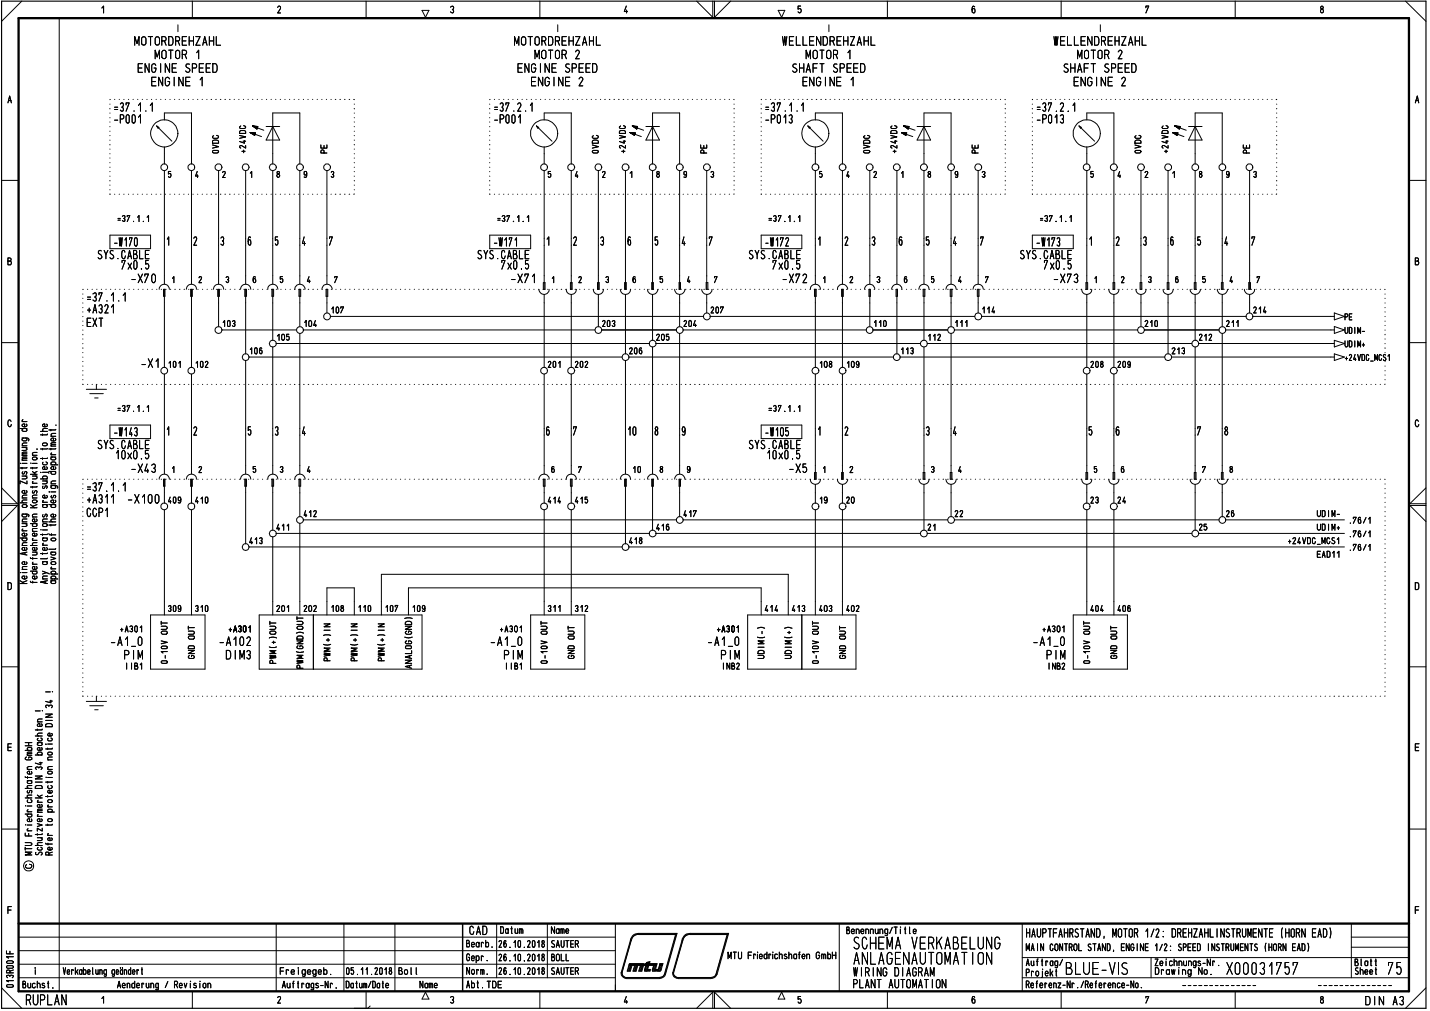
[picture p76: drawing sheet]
<svg xmlns="http://www.w3.org/2000/svg" width="420mm" height="297mm" viewBox="0 0 420 297" stroke-linecap="round" stroke-linejoin="round" font-family="sans-serif">
<defs><g id="words">
<text font-size="7.4" x="329.4" y="286.4">s</text>
<text font-size="6.6" x="182.7" y="105.8">Jmadems</text>
<text font-size="5.3" x="292.1" y="279">G</text>
<g font-size="4.4">
<text x="285.4" y="4">6</text>
<text x="387.7" y="4">8</text>
<text x="78.3" y="41.1">AL</text>
<text x="181.6" y="38.5">. ...-.. „</text>
<text x="7.5" y="295.4">RUPLAN</text>
</g>
<g font-size="3.9">
<text x="39.4" y="13.5">MOTORDREHZAHL</text>
<text x="45.4" y="17.4">MOTOR 1</text>
<text x="151" y="13.5">MOTORDREHZAHL</text>
<text x="157" y="17.4">MOTOR 2</text>
<text x="229.8" y="13.5">WELLENDREHZAHL</text>
<text x="236.7" y="17.4">MOTOR 1</text>
<text x="309.5" y="13.5">WELLENDREHZAHL</text>
<text x="316.4" y="17.4">MOTOR 2</text>
<text x="40.4" y="21.4">ENGINE SPEED</text>
<text x="152" y="21.4">ENGINE SPEED</text>
<text x="232.6" y="21.4">SHAFT SPEED</text>
<text x="312.4" y="21.4">SHAFT SPEED</text>
<text x="44.4" y="25.4">ENGINE 1</text>
<text x="156" y="25.4">ENGINE 2</text>
<text x="235.8" y="25.4">ENGINE 1</text>
<text x="315.4" y="25.4">ENGINE 2</text>
<text x="33.4" y="32.9">=37.1.1</text>
<text x="143.1" y="32.9">:=37.2.1</text>
<text x="222.9" y="32.9">:=37.1.1</text>
<text x="302.5" y="32.9">:=37.2.1</text>
<text x="33.4" y="36.3">-P001</text>
<text x="144.9" y="36.3">-P001</text>
<text x="189.9" y="40.8">JI</text>
<text x="224.6" y="36.3">-P013</text>
<text x="269.5" y="41.1">A</text>
<text x="271.9" y="40.8">\</text>
<text x="304.3" y="36.3">-P013</text>
<text x="349.3" y="41.1">JI</text>
<text x="261.4" y="42.2">,</text>
<text x="28.6" y="76.2">SYS.CABLE</text>
<text x="33.1" y="72.5">1170</text>
<text x="72.9" y="72.2">5</text>
<text x="80.5" y="72.2">5</text>
<text x="88.5" y="72.2">4</text>
<text x="96.4" y="72.2">7</text>
<text x="140.1" y="76.2">SYS.CABLE</text>
<text x="144.9" y="72.5">-W171</text>
<text x="160.4" y="72.2">1</text>
<text x="168.2" y="72.2">2</text>
<text x="176.1" y="72.2">3</text>
<text x="184.1" y="72.2">6</text>
<text x="192.1" y="72.2">5</text>
<text x="200.1" y="72.2">4</text>
<text x="208" y="72.2">7</text>
<text x="219.8" y="76.2">SYS.CABLE</text>
<text x="224.5" y="72.5">1172</text>
<text x="240.2" y="72.2">1</text>
<text x="247.9" y="72.2">2</text>
<text x="255.9" y="72.2">3</text>
<text x="263.7" y="72.2">6</text>
<text x="271.8" y="72.2">5</text>
<text x="279.8" y="72.2">4</text>
<text x="287.8" y="72.2">7</text>
<text x="299.5" y="76.2">SYS.CABLE</text>
<text x="304.2" y="72.5">1173</text>
<text x="319.8" y="72.2">1</text>
<text x="327.6" y="72.2">2</text>
<text x="335.7" y="72.2">3</text>
<text x="343.5" y="72.2">6</text>
<text x="351.5" y="72.2">5</text>
<text x="359.5" y="72.2">4</text>
<text x="367.5" y="72.2">7</text>
<text x="35.7" y="79.2">7x0.5</text>
<text x="38.5" y="83.2">-X70</text>
<text x="147.1" y="79.2">7x0.5</text>
<text x="150" y="83.2">-X71</text>
<text x="161.9" y="83.2">1</text>
<text x="169.9" y="83.2">2</text>
<text x="226.7" y="79.2">7x0.5</text>
<text x="229.8" y="83.2">-X72</text>
<text x="241.5" y="83.2">1</text>
<text x="249.5" y="83.2">2</text>
<text x="257.4" y="83.2">3</text>
<text x="265.5" y="83.2">6</text>
<text x="273.5" y="83.2">5</text>
<text x="281.5" y="83.2">4</text>
<text x="289.4" y="83.2">7</text>
<text x="306.5" y="79.2">7x0.5</text>
<text x="309.5" y="83.2">-X73</text>
<text x="321.3" y="83.2">1</text>
<text x="329.3" y="83.2">2</text>
<text x="25.5" y="88.6">=37.1.1</text>
<text x="25.5" y="92.1">+A321</text>
<text x="25.5" y="96.1">EXT</text>
<text x="41.4" y="108.1">-X1</text>
<text x="28.6" y="132">SYS.CABLE</text>
<text x="33.1" y="128.3">1143</text>
<text x="219.8" y="132">SYS.GABLE</text>
<text x="224.6" y="128.3">-W105</text>
<text x="33.7" y="135">10x0.5</text>
<text x="225.2" y="135">10x0.5</text>
<text x="38.4" y="139">-X43</text>
<text x="231.7" y="139">-X5</text>
<text x="241.5" y="139">1</text>
<text x="249.5" y="139">2</text>
<text x="25.5" y="144.4">=37.1.1</text>
<text x="25.5" y="148">+A311</text>
<text x="37.2" y="148">-X100</text>
<text x="25.4" y="152">CCP1</text>
<text x="32.4" y="189.8">-A1_0</text>
<text x="64.4" y="189.8">-A10</text>
<text x="144" y="189.8">-A1_0</text>
<text x="207.9" y="189.8">-A1_0</text>
<text x="230.2" y="189.8">--</text>
<text x="303.5" y="189.8">-A1_0</text>
<text x="36.5" y="193.8">PIM</text>
<text x="66.3" y="193.8">DIM</text>
<text x="86.8" y="193.6">--•</text>
<text x="95" y="194.3">Q._.</text>
<text x="103" y="193">e.</text>
<text x="110.9" y="193">e.</text>
<text x="119" y="192.2">__,</text>
<text x="147.8" y="193.8">PIM</text>
<text x="211.8" y="193.8">PIM</text>
<text x="222.2" y="193.6">§</text>
<text x="307.2" y="193.8">PIM</text>
<text x="137.8" y="274.7">CAD</text>
<text x="301.4" y="275.5">HAUPTFAHRSTAND, MOTOR 1/2: DREHZAHLINSTRUMENTE (HORN EAD)</text>
<text x="250.7" y="286.9">WIRING DIAGRAM</text>
<text x="250.4" y="290.4">PLANT AUTOMATION</text>
<text x="401.1" y="295.4">DIN A3/</text>
</g>
<g font-size="3.2">
<text x="81.2" y="4">2</text>
<text x="132" y="4">3</text>
<text x="183" y="4">4</text>
<text x="227.9" y="5">•</text>
<text x="336.3" y="4">7</text>
<text x="2.2" y="30.4">A</text>
<text x="415.7" y="30.4">A</text>
<text x="2.1" y="78">B</text>
<text x="415.6" y="78">B</text>
<text x="95.6" y="87.2">I</text>
<text x="351.1" y="96.1">M211</text>
<text x="2" y="173.4">D</text>
<text x="415.5" y="173.4">D</text>
<text x="2" y="220.7">E</text>
<text x="415.5" y="220.7">E</text>
<text x="415.5" y="268.6">F</text>
<text x="146.9" y="274.4">Datum</text>
<text x="161.9" y="274.4">Name</text>
<text x="248.5" y="274.5">Benennung/Title</text>
<text x="136.9" y="278.4">Bearb.</text>
<text x="146.3" y="278.5">26.10.2018</text>
<text x="161.8" y="278.5">SAUTER</text>
<text x="213.8" y="281.9">MTU Friedrichshafen GmbH</text>
<text x="301.4" y="279.5">MAIN CONTROL STAND, ENGINE 1/2: SPEED INSTRUMENTS (HORN EAD)</text>
<text x="18.5" y="286.4">Verkabelung geändert</text>
<text x="82.1" y="286.4">Freigegeb.</text>
<text x="101.4" y="286.4">05.11.2018</text>
<text x="136.9" y="282.4">Gepr.</text>
<text x="137" y="286.4">Norm.</text>
<text x="146.3" y="282.4">26.10.2018</text>
<text x="146.3" y="286.4">26.10.2018</text>
<text x="161.8" y="286.4">SAUTER</text>
<text x="161.9" y="282.4">BOLL</text>
<text x="250.7" y="283.5">ABLAG —\AUTOldT</text>
<text x="339.2" y="283.9">Ze chnungs-Nr</text>
<text x="339.2" y="286.4">Draw ing No.</text>
<text x="397.9" y="283.9">Blatt</text>
<text x="397.9" y="286.4">Sheet</text>
<text x="34.4" y="290.4">Aenderung / Revision</text>
<text x="82.8" y="290.4">Auftrags-Nr.</text>
<text x="123.2" y="290.4">Name</text>
<text x="137" y="290.4">Abt.TDE</text>
<text x="301.2" y="290.4">Referenz-Nr./Reference-No.</text>
<text x="387.7" y="294.9">8</text>
</g>
<g font-size="2.9">
<text x="264.7" y="40.8">'w---</text>
<text x="181.8" y="42.2">-r•</text>
<text x="205.7" y="45.1">a_</text>
<text x="253.5" y="45.1">o</text>
<text x="253.5" y="42.2">C</text>
<text x="262.2" y="45.1">+</text>
<text x="285.4" y="45.1">a_</text>
<text x="333.2" y="42.2">a</text>
<text x="333.2" y="45.1">o</text>
<text x="341.2" y="42.2">-r•</text>
<text x="342" y="45.1">+</text>
<text x="365.1" y="45.1">a_</text>
<text x="176.8" y="52.3">2</text>
<text x="184.7" y="52.3">1</text>
<text x="192.5" y="52.3">8</text>
<text x="200.8" y="52.3">9</text>
<text x="208.7" y="52.3">3</text>
<text x="240.5" y="52.3">5</text>
<text x="248.6" y="52.3">4</text>
<text x="256.6" y="52.3">2</text>
<text x="264.5" y="52.3">1</text>
<text x="272.4" y="52.3">8</text>
<text x="280.4" y="52.3">9</text>
<text x="288.3" y="52.3">3</text>
<text x="320.1" y="52.3">5</text>
<text x="328.3" y="52.3">4</text>
<text x="336.2" y="52.3">2</text>
<text x="344.1" y="52.3">1</text>
<text x="352" y="52.3">8</text>
<text x="360.2" y="52.3">9</text>
<text x="368.1" y="52.3">3</text>
<text x="34.4" y="65.3">=37.1.1</text>
<text x="145.9" y="65.3">=37.1.1</text>
<text x="225.6" y="65.3">=37.1.1</text>
<text x="305.4" y="65.3">=37.1.1</text>
<text x="74.2" y="83.2">6</text>
<text x="82.1" y="83.2">5</text>
<text x="90.1" y="83.2">4</text>
<text x="98" y="83.2">7</text>
<text x="177.7" y="83.2">3</text>
<text x="185.5" y="83.2">6</text>
<text x="193.5" y="83.2">5</text>
<text x="201.6" y="83.2">4</text>
<text x="209.6" y="83.2">7</text>
<text x="337.1" y="83.2">3</text>
<text x="345" y="83.2">6</text>
<text x="353" y="83.2">5</text>
<text x="361.1" y="83.2">4</text>
<text x="369" y="83.2">7</text>
<text x="174.1" y="86.6">&lt;J</text>
<text x="206" y="86.7">&lt;....)</text>
<text x="333.5" y="86.6">&lt;J</text>
<text x="341.5" y="86.6">&lt;J</text>
<text x="365.4" y="86.6">&lt;</text>
<text x="367.9" y="86.6">)</text>
<text x="94.9" y="94.1">C</text>
<text x="96.5" y="92.1">)107</text>
<text x="206.4" y="92.1">4,207</text>
<text x="286.4" y="93.9">O</text>
<text x="288.4" y="92.1">114</text>
<text x="365.9" y="92.1">4,214</text>
<text x="391.9" y="93.9">0.- E</text>
<text x="78.9" y="101.9">*</text>
<text x="80.1" y="100.8">MI.</text>
<text x="89.2" y="96.1">104</text>
<text x="176.8" y="96.1">203</text>
<text x="200.6" y="96.1">204</text>
<text x="256.6" y="96.1">110</text>
<text x="280.4" y="96.1">111</text>
<text x="336.1" y="96.1">210</text>
<text x="351.1" y="100.8">Mn</text>
<text x="391.9" y="97.9">o- DIM-</text>
<text x="392" y="101.9">op- DIM+</text>
<text x="73.2" y="104.1">106</text>
<text x="262.4" y="104.3">• 113</text>
<text x="342.2" y="104.2">• 213</text>
<text x="391.8" y="105.8">0- 24VDO_MO$1</text>
<text x="57.2" y="108.1">102</text>
<text x="158.6" y="108.1">0201 • 202</text>
<text x="240.6" y="108.1">108</text>
<text x="248.6" y="108.1">109</text>
<text x="318.2" y="108.1">0208 0209</text>
<text x="34.4" y="121.1">=37.1.1</text>
<text x="225.6" y="121.1">=37.1.1</text>
<text x="184.3" y="128">10</text>
<text x="192.1" y="128">8</text>
<text x="200" y="128">9</text>
<text x="72.8" y="141">\.</text>
<text x="74" y="139">5</text>
<text x="82" y="139">3</text>
<text x="89.9" y="139">4</text>
<text x="161.7" y="139">6</text>
<text x="169.7" y="139">7</text>
<text x="185.8" y="139">10</text>
<text x="193.5" y="139">8</text>
<text x="201.6" y="139">9</text>
<text x="269.8" y="142.4">l.../</text>
<text x="273.4" y="139">3</text>
<text x="278.2" y="142.4">'...7</text>
<text x="281.5" y="139">4</text>
<text x="321.3" y="139">5</text>
<text x="329.3" y="139">6</text>
<text x="349.4" y="142.4">l...;</text>
<text x="353.2" y="139">7</text>
<text x="357.5" y="142.4">V'..../</text>
<text x="49.1" y="148">409</text>
<text x="57.1" y="148">410</text>
<text x="158.6" y="148">0414 0415</text>
<text x="238.6" y="148">019</text>
<text x="248.6" y="148">20</text>
<text x="318.2" y="148">023</text>
<text x="326.2" y="148">• 24</text>
<text x="80.4" y="156">,411</text>
<text x="87.1" y="152.8">• 4</text>
<text x="90.5" y="152">12</text>
<text x="192.6" y="156">416</text>
<text x="200.6" y="152">417</text>
<text x="272.4" y="156">21</text>
<text x="278" y="152">• 22</text>
<text x="352.1" y="156">25</text>
<text x="360.1" y="152">26</text>
<text x="386.9" y="152">UDIM-</text>
<text x="386.9" y="156">UDIM+</text>
<text x="396.3" y="153.9">.76/1</text>
<text x="73" y="159.9">413</text>
<text x="79.1" y="157.6">411</text>
<text x="182.4" y="159.9">•418</text>
<text x="378.3" y="159.9">+24VDO_MOS1</text>
<text x="396.3" y="157.9">.76/1</text>
<text x="396.3" y="161.9">.76/1</text>
<text x="386.8" y="163.9">EAD11</text>
<text x="49.2" y="179.8">309</text>
<text x="55.9" y="179.8">1310</text>
<text x="81" y="179.8">201</text>
<text x="89.1" y="179.8">202</text>
<text x="97.1" y="179.8">108</text>
<text x="105.1" y="179.8">110</text>
<text x="113" y="179.8">107</text>
<text x="121" y="179.8">109</text>
<text x="160.8" y="179.8">311</text>
<text x="168.7" y="179.8">312</text>
<text x="224.5" y="179.8">414</text>
<text x="232.4" y="179.8">413</text>
<text x="240.5" y="179.8">403</text>
<text x="248.5" y="179.8">402</text>
<text x="321.5" y="179.8">04</text>
<text x="328.1" y="179.8">406</text>
<text x="35.1" y="185.8">+A301</text>
<text x="67.2" y="185.8">+A30</text>
<text x="86.9" y="182.2">1-</text>
<text x="87" y="185.1">c&gt;</text>
<text x="87.1" y="183.6">m</text>
<text x="103" y="185.8">—</text>
<text x="111" y="185.8">—</text>
<text x="118.6" y="185.1">z</text>
<text x="146.7" y="185.8">+A301</text>
<text x="210.5" y="185.8">+A301</text>
<text x="306.1" y="185.8">+A301</text>
<text x="79" y="186.5">c&gt;</text>
<text x="86.7" y="186.5">--</text>
<text x="37.1" y="196.8">I 1B1</text>
<text x="87" y="196.5">a_</text>
<text x="118.8" y="196.5">¢</text>
<text x="148.5" y="196.8">1</text>
<text x="149.9" y="196.8">161</text>
<text x="212.4" y="196.8">INB2</text>
<text x="307.9" y="196.8">INB2</text>
<text x="117" y="286.4">Bol l</text>
<text x="301.2" y="286.9">Projekt 3LU1— V</text>
<text x="301.4" y="283.8">Auftrag/</text>
<text x="6.5" y="290.4">Buchst.</text>
<text x="101.5" y="290.4">Datum/Date</text>
<text x="123.8" y="293.7">A</text>
<text x="228.5" y="293.7">A</text>
<text x="81.4" y="294.9">2</text>
<text x="132.1" y="294.9">3</text>
<text x="183.3" y="294.9">4</text>
<text x="234.3" y="294.9">5</text>
<text x="285.4" y="294.9">6</text>
<text x="336.5" y="294.9">7</text>
</g>
<g font-size="2.8">
<text x="160.9" y="195.1" transform="rotate(-90 160.9 195.1)">0-10v OUT</text>
<text x="168.8" y="193.6" transform="rotate(-90 168.8 193.6)">GND OUT</text>
<text x="240.6" y="195.1" transform="rotate(-90 240.6 195.1)">0-10v OUT</text>
<text x="248.6" y="193.6" transform="rotate(-90 248.6 193.6)">GND OUT</text>
<text x="320.3" y="195.1" transform="rotate(-90 320.3 195.1)">0-10v OUT</text>
<text x="328.3" y="193.6" transform="rotate(-90 328.3 193.6)">GND OUT</text>
</g>
<g font-size="1.6">
<text x="173.9" y="40.8">CD</text>
<text x="181.7" y="40.8">?•</text>
<text x="333.3" y="40.8">CD</text>
<text x="341.2" y="40.8">?•</text>
<text x="94.1" y="45.1">Li.</text>
<text x="94.1" y="43.7">LU</text>
<text x="173.8" y="45.1">0.</text>
<text x="181.8" y="43.7">CN</text>
<text x="182.5" y="45.1">+</text>
<text x="205.7" y="43.7">LU</text>
<text x="262.2" y="45">V</text>
<text x="285.5" y="43.7">LU</text>
<text x="365.2" y="43.7">LLI</text>
<text x="55.2" y="190.8">M</text>
<text x="55.2" y="186.5">I-</text>
<text x="78.7" y="187.8">,-.</text>
<text x="102.2" y="187.8">'`</text>
<text x="103.6" y="188.6">+</text>
<text x="110.2" y="187.8">'`</text>
<text x="111.7" y="188.6">+</text>
<text x="118.5" y="187.8">,--</text>
<text x="118.9" y="186.5">CD</text>
<text x="118.9" y="188.6">&lt;_,</text>
<text x="55.2" y="193.6">CD</text>
<text x="2.1" y="268.6">F</text>
<text x="1.8" y="280.4">LL</text>
<text x="1.7" y="286">ce</text>
<text x="1.7" y="283.2">CZ</text>
<text x="1.7" y="284.6">CZ</text>
</g>
</g></defs>
<g fill="none" stroke="#000" stroke-width=".29">
<path d="M6.4 .3l-5.9 6M17.4 5.3v286M29.9 2.4l.5-.6v2M56.5 .3v5M107.6 .3v5M124 3h2l-1 2.1zM158.6 .3v5M204.7 .3l4.7 4.8v-4.8M209.9 .3v4.8l4.8-4.8M228.6 3h2l-.9 2.1M235.2 1.8h-.7v.9a.56 .56 0 0 1 .9 .3 .56 .56 0 0 1-.7 .6l-.2-.1M260.7 .3v5"/>
<path d="M311.8 .3v5M362.9 .3v5M413 .3l6 6M48.3 33.2h8v15M80.1 33.2h8v15M159.9 33.2h8v15M191.7 33.2h8v15M239.6 33.2h7.9v15M271.5 33.2h7.9v15M319.3 33.2h8v15M351.2 33.2h7.9v15M.5 53h5"/>
<path d="M48.3 45.1v3.1M80.1 45.1v3.1M159.9 45.1v3.1M191.7 45.1v3.1M239.6 45.1v3.1M271.5 45.1v3.1M319.3 45.1v3.1M351.2 45.1v3.1M414 53h5M48.3 89v18.9M56.3 89v18.9M64.2 89v6.9"/>
<path d="M65.2 96.9h21.9M72.2 89v15M80.1 89v11M88.1 89v6.9M89.1 96.9h85.7M97.1 93h109.6M159.9 89v18.9M167.9 89v18.9M175.8 89v6.9M176.8 96.9h22M183.8 89v15M191.7 89v11"/>
<path d="M199.7 89v6.9M200.7 96.9h53.9M207.6 89v2.9M208.7 93h77.7M239.6 89v18.9M247.5 89v18.9M255.6 89v6.9M256.5 96.9h21.9M263.5 89v15M271.5 89v11M279.4 89v6.9M280.5 96.9h53.7"/>
<path d="M287.4 89v2.9M288.4 93h77.7M319.3 89v18.9M327.3 89v18.9M335.2 89v6.9M336.3 96.9h21.9M343.2 89v15M351.2 89v11M359.1 89v6.9M360.1 96.9h30.9M367.2 89v2.9M368.1 93h22.9"/>
<path d="M.5 100.7h5M73.2 104.9h109.6M81.2 100.9h109.6M184.8 104.9h77.7M192.7 100.9h77.8M264.5 104.9h77.7M272.4 100.9h77.7M344.2 104.9h46.8M352.2 100.9h38.8M414 100.7h5M3.3 123.8a.48 .48 0 0 0-.6-.4 .48 .48 0 0 0-.4 .6v.7l.4 .6h.4l.2-.6M416.8 123.8a.48 .48 0 0 0-.6-.4 .48 .48 0 0 0-.4 .6v.7l.4 .6h.4l.3-.6"/>
<path d="M.5 148.5h4.6l-4.6 4.7M.5 143.3l4.6 4.7h-4.6M48.3 144.8v3M48.3 149.8v26.9M56.3 144.8v3M56.3 149.8v26.9M72.2 144.8v15M80.1 144.8v11M80.1 157.7v19M81.2 156.7h109.6M88.1 144.8v7M88.1 153.8v22.9"/>
<path d="M89.1 152.7h109.7M159.9 144.8v3M159.9 149.8v26.9M167.9 144.8v3M167.9 149.8v26.9M183.8 144.8v15M191.7 144.8v11M192.7 156.7h77.8M199.7 144.8v7M200.7 152.7h77.7M239.6 144.8v3M239.6 149.8v26.9"/>
<path d="M247.5 144.8v3M247.5 149.8v26.9M271.5 144.8v11M272.4 156.7h77.7M279.4 144.8v7M280.5 152.7h77.7M319.3 144.8v3M319.3 149.8v26.9M327.3 144.8v3M327.3 149.8v26.9M351.2 144.8v11M352.2 156.7h38.8"/>
<path d="M359.1 144.8v7M360.1 152.7h30.9M419 148.5h-4.8l4.8 4.7M419 143.3l-4.8 4.7h4.8M73.2 160.7h109.6M96.1 176.7v-4h8v4M112.1 176.7v-8h119.5v8M120 176.7v-4h103.6v4M184.8 160.7h206.2M.5 195.9h5M414 195.9h5M.5 243.6h5"/>
<path d="M414 243.6h5M3.3 266.4h-1v2M5.5 275.3h175.3M5.5 279.3h175.3M81.2 271.4v19.9M101 271.4v19.9M116 271.4v19.9M145.9 271.4v15.9M160.8 271.4v15.9M180.8 271.4v19.9M246.6 271.4v19.9M300.4 271.4v19.8"/>
<path d="M397 271.4v15.9M397 278.3h17M397 275.3h17M.5 290.2l5.9 6M5.5 287.3h175.3M5.5 283.3h175.3M29.9 293.4l.5-.6v1.9M56.5 291.3v4.9M107.6 291.3v4.9M108.8 295.6l-.7 .6h-4M158.6 291.3v4.9M204.7 296.2l4.7-4.7v4.7"/>
<path d="M209.9 296.2v-4.7l4.8 4.7M260.7 291.3v4.9M300.4 287.3h113.6M300.4 281.3h113.6M311.8 291.3v4.9M338.2 281.3v6M362.9 291.3v4.9M419 290.2l-6 6"/>
<circle cx="8.4" cy="254.4" r="1.49"/>
</g>
<path d="M.5 .3h418.5v295.9h-418.5z" fill="none" stroke="#000" stroke-width=".34"/>
<path d="M5.5 5.3h408.5v286h-408.5zM5.5 271.4h408.5" fill="none" stroke="#000" stroke-width=".68"/>
<path d="M135.9 271.4v19.9" fill="none" stroke="#000" stroke-width=".42"/>
<path d="M358.1 283.7h.1" fill="none" stroke="#000" stroke-width=".29"/>
<g fill="none" stroke="#000" stroke-width=".29">
<path d="M7.4 247.6h1.5a.42 .42 0 0 1 .5 .4 .42 .42 0 0 1-.5 .4h-1.5M7.4 244.8v.8h2M7.4 248.9v.9M7.4 249.3h2M8 244.1h1.4M8 242.4h1.4M8.3 243.5l-.3 .4 .3 .2M8.4 244.9v.7M9.4 250.4h-2l1.6 .4-1.6 .4h2M2.1 289.4l1.4-.1a.38 .38 0 0 1 .4 .4 .38 .38 0 0 1-.4 .4l-1.4-.1-.2-.3zM2.2 287.3l-.3-.4a.55 .55 0 0 1 .5-.4 .55 .55 0 0 1 .5 .4 .48 .48 0 0 1 .6-.4 .48 .48 0 0 1 .4 .5l-.3 .3M3.9 288.1h-2l.6 .4"/>
<path d="M3.9 281.1h-2l.6 .4M358.1 283.7h.1"/>
</g>
<path d="M7.4 239.2h2M8 238.5h1.4M8 236.8h1.4M8.3 237.9l-.3 .4 .3 .2M8.3 239.2l-.3 .2 .3 .6h.8l.3-.2v-.4l-.3-.2M7.6 242.4h.1M9.2 240.6l.2 .6-1 .2a.45 .45 0 0 1-.4-.6 .45 .45 0 0 1 .7-.3v.9" fill="none" stroke="#000" stroke-width=".29"/>
<g fill="none" stroke="#000" stroke-width=".29">
<path d="M7.4 219.1h2M7.4 218.2h2M8.4 218.2v.9M7.4 228.2l.1 .2h1.9M7.4 234.4h2M7.4 231.6h2M7.4 220.5h2M7.6 236.8h.1M7.8 222.4l-.4 .4v.2l.4 .3 1.6-.2-.2-.6-.8-.1v.4M8 229.4h1.1l.3 .2v.4l-.3 .2-.9-.1-.2-.4 .3-.3M8 226.1h1.4M8 221.9h1.4"/>
<path d="M8.1 228.2v.5M8.2 232.3a.37 .37 0 0 0-.2 .5 .37 .37 0 0 0 .4 .2l.4-.8 .6 .1-.2 .7M8.3 220.5l-.3-.4 .3-.5 1.1 .2v.4l-.3 .3M9 234.9l.4 .2v.5l-.3 .2-.9-.1-.2-.2 .2-.5M9.2 226.7l.2 .2-.2 .5h-.9l-.3-.5 .7-.3v.8M9.4 233.6l-1.3 .1-.1 .5 .4 .2M9.4 230.8l-1.3 .1-.1 .5 .4 .2M9.4 225.2h-1l-.4 .3 .3 .6M9.4 221.4h-1.1l-.3 .2 .3 .3M9.4 221l-1.3 .1-.1 .1 .3 .2M9.4 229.4h-.2M7.4 247.6h1.5a.42 .42 0 0 1 .5 .4 .42 .42 0 0 1-.5 .4h-1.5"/>
<path d="M7.4 244.8v.8h2M7.4 248.9v.9M7.4 249.3h2M8 244.1h1.4M8 242.4h1.4M8.3 243.5l-.3 .4 .3 .2M8.4 244.9v.7M9.4 250.4h-2l1.6 .4-1.6 .4h2"/>
</g>
<path d="M7.4 239.2h2M8 238.5h1.4M8 236.8h1.4M8.3 237.9l-.3 .4 .3 .2M8.3 239.2l-.3 .2 .3 .6h.8l.3-.2v-.4l-.3-.2M7.6 242.4h.1M9.2 240.6l.2 .6-1 .2a.45 .45 0 0 1-.4-.6 .45 .45 0 0 1 .7-.3v.9" fill="none" stroke="#000" stroke-width=".29"/>
<g fill="none" stroke="#000" stroke-width=".29">
<path d="M7.4 219.1h2M7.4 218.2h2M8.4 218.2v.9M10.4 216.2h2M10.4 208.9h1.4M11 218.2h1.1l.3 .6-.3 .2h-.8l-.3-.2 .3-.6M11 214.2v.4M11 212.1h1.4M12 216.8l.4 .4-.3 .5h-.8l-.3-.4 .2-.4M12.1 219.7l.3 .4-.4 .4-1-.2v-.5l.7-.2v.9M12.1 212.7l.3 .2-.3 .5h-.9l-.2-.5 .7-.3v.8M12.4 215.4l-1.3 .2-.1 .3 .4 .3"/>
<path d="M12.4 214.2l-.1 .3h-1.9M12.4 211.2l-1.2 .1-.2 .2 .2 .6M12.4 218.2l-.2 .1M7.4 228.2l.1 .2h1.9M7.4 234.4h2M7.4 231.6h2M7.4 220.5h2M7.6 236.8h.1M7.8 222.4l-.4 .4v.2l.4 .3 1.6-.2-.2-.6-.8-.1v.4M8 229.4h1.1l.3 .2v.4l-.3 .2-.9-.1-.2-.4 .3-.3M8 226.1h1.4M8 221.9h1.4"/>
<path d="M8.1 228.2v.5M8.2 232.3a.37 .37 0 0 0-.2 .5 .37 .37 0 0 0 .4 .2l.4-.8 .6 .1-.2 .7M8.3 220.5l-.3-.4 .3-.5 1.1 .2v.4l-.3 .3M9 234.9l.4 .2v.5l-.3 .2-.9-.1-.2-.2 .2-.5M9.2 226.7l.2 .2-.2 .5h-.9l-.3-.5 .7-.3v.8M9.4 233.6l-1.3 .1-.1 .5 .4 .2M9.4 230.8l-1.3 .1-.1 .5 .4 .2M9.4 225.2h-1l-.4 .3 .3 .6M9.4 221.4h-1.1l-.3 .2 .3 .3M9.4 221l-1.3 .1-.1 .1 .3 .2M9.4 229.4h-.2M10.4 228h2l-2 .9h2"/>
<path d="M10.4 234.4h2M10.4 229.8h2M10.4 221.8h2M10.5 231.1l.3-.3h1.2l.4 .3v.5h-2zM10.7 226.1l-.3-.5a.55 .55 0 0 1 .5-.3 .55 .55 0 0 1 .5 .3 .48 .48 0 0 1 .5-.3 .48 .48 0 0 1 .4 .5l-.2 .3M11 239.9h1.4M11 238.7h1.4M11 235.7h1.4M11 233.6l1 .8M11.2 239.4l-.2 .2 .3 .3M11.2 235.1l-.2 .3 .3 .3M11.3 221.8l-.3-.3 .3-.5 .9 .1 .2 .4-.3 .3"/>
<path d="M11.6 224.1h.8M12 223.9v.8l-1.6-.5M12.1 236.4l.3 .5-.4 .3-1-.1v-.5l.2-.2h.5v.8M12.4 238.2h-1.2l-.2 .2 .2 .3M12.4 237.7h-1.2l-.2 .3 .4 .2M12.4 233.6l-.8 .4M10.4 248.4h2M10.5 250.4a.43 .43 0 0 0 .1 .7 .43 .43 0 0 0 .6-.1 .56 .56 0 0 1 .6-.7 .56 .56 0 0 1 .5 .7l-.2 .2M11 242l1.4 .4-1.4 .4M11 246.1h1.4M11 244.9v.5M12 248.9l.4 .4-.3 .5-1.1-.2v-.3l.2-.3"/>
<path d="M12 246.1a.42 .42 0 0 1 .4 .4 .42 .42 0 0 1-.4 .5h-1M12.1 240.6l.3 .3-.3 .5h-.9l-.2-.4v-.3l.7-.2v.9M12.4 247.6h-1.3l-.1 .5 .4 .3M12.4 244.9l-.1 .3h-1.9M12.4 243.3v.9l-1.4-.9v.9"/>
</g>
<g fill="none" stroke="#000" stroke-width=".29">
<path d="M10.4 216.2h2M10.4 208.9h1.4M11 218.2h1.1l.3 .6-.3 .2h-.8l-.3-.2 .3-.6M11 214.2v.4M11 212.1h1.4M12 216.8l.4 .4-.3 .5h-.8l-.3-.4 .2-.4M12.1 219.7l.3 .4-.4 .4-1-.2v-.5l.7-.2v.9M12.1 212.7l.3 .2-.3 .5h-.9l-.2-.5 .7-.3v.8M12.5 208.9h.1M12.4 215.4l-1.3 .2-.1 .3 .4 .3M12.4 214.2l-.1 .3h-1.9M12.4 211.2l-1.2 .1-.2 .2 .2 .6"/>
<path d="M12.4 218.2l-.2 .1M10.4 228h2l-2 .9h2M10.4 234.4h2M10.4 229.8h2M10.4 221.8h2M10.5 231.1l.3-.3h1.2l.4 .3v.5h-2zM10.7 226.1l-.3-.5a.55 .55 0 0 1 .5-.3 .55 .55 0 0 1 .5 .3 .48 .48 0 0 1 .5-.3 .48 .48 0 0 1 .4 .5l-.2 .3M11 239.9h1.4M11 238.7h1.4M11 235.7h1.4M11 233.6l1 .8M11.2 239.4l-.2 .2 .3 .3"/>
<path d="M11.2 235.1l-.2 .3 .3 .3M11.3 221.8l-.3-.3 .3-.5 .9 .1 .2 .4-.3 .3M11.6 224.1h.8M12 223.9v.8l-1.6-.5M12.1 236.4l.3 .5-.4 .3-1-.1v-.5l.2-.2h.5v.8M12.4 238.2h-1.2l-.2 .2 .2 .3M12.4 237.7h-1.2l-.2 .3 .4 .2M12.4 233.6l-.8 .4M10.4 248.4h2M10.5 250.4a.43 .43 0 0 0 .1 .7 .43 .43 0 0 0 .6-.1 .56 .56 0 0 1 .6-.7 .56 .56 0 0 1 .5 .7l-.2 .2M11 242l1.4 .4-1.4 .4M11 246.1h1.4"/>
<path d="M11 244.9v.5M12 248.9l.4 .4-.3 .5-1.1-.2v-.3l.2-.3M12 246.1a.42 .42 0 0 1 .4 .4 .42 .42 0 0 1-.4 .5h-1M12.1 240.6l.3 .3-.3 .5h-.9l-.2-.4v-.3l.7-.2v.9M12.4 247.6h-1.3l-.1 .5 .4 .3M12.4 244.9l-.1 .3h-1.9M12.4 243.3v.9l-1.4-.9v.9"/>
</g>
<g fill="none" stroke="#000" stroke-width=".29">
<path d="M12.5 208.9h.1M14 229.6v.4M14 233.8v.4M14 238.6h2M14 237.1h1.4M14 228.4h1.4M14.1 235.1l.3-.2 .8 .1 .2 .5-1 .3-.4-.3zM14.3 236.6h-.3l.3 .5M14.4 238.6a.43 .43 0 0 1-.4-.4 .43 .43 0 0 1 .4-.5l.9 .2 .1 .4-.5 .3M14.9 230.8l.5 .3-.4 .5h-.7l-.3-.2 .2-.5M15.1 232.2l.3 .3-.3 .5h-.8l-.3-.3 .1-.4 .6-.1v.8M15.4 233.8l-.1 .2h-1.9"/>
<path d="M15.4 229.6v.2h-2M13.4 247.7l.1 .3h1.9M14 245.4h1.4M14 242.1v.5M14.1 240.7l.3-.2 .8 .1 .2 .5-1 .3-.4-.3zM14.1 247.7v.5M14.3 244.9l-.3 .1 .3 .4M14.4 251.2v-.5a.56 .56 0 0 0-1-.2v.7h2M15.1 249l.3 .4-.5 .4-.8-.2v-.5l.6-.2v.9M15.1 246.2l.3 .4-.5 .4-.8-.2v-.5l.6-.2v.9M15.4 242.1l-.1 .3h-1.9M15.4 250.4l-1 .3"/>
</g>
<g fill="none" stroke="#000" stroke-width=".29">
<path d="M13.4 212.9l.6-.3 1 .1 .4 .3v.5h-2zM13.4 209.8h2l-2 .9h2M13.4 211.7h2M13.4 203.3h1.4M13.5 218.6h.1M13.7 207.9l-.3-.3a.48 .48 0 0 1 .5-.4 .48 .48 0 0 1 .5 .3 .53 .53 0 0 1 .5-.3 .53 .53 0 0 1 .5 .4l-.3 .3M14 219.8v.4M14 218.6h1.4M14.6 206h.8M14.9 216.8l.5 .4-.4 .5h-.7l-.3-.3 .2-.5M14.9 205.7v.8l-1.5-.4M15.1 215.5l.3 .2-.3 .5h-.8l-.3-.5 .4-.3h.3v.8"/>
<path d="M15.4 219.8v.2h-2M13.6 228.4h.1M14 226.1h1.4M14 223.3h1.4M14.1 226.7l.3-.1 .8 .1 .2 .5-1 .2-.4-.2zM14.1 221.1l.3-.1 .8 .1 .2 .5-1 .2-.4-.2zM15.4 225.2l-1.3 .2-.1 .3 .3 .4M15.4 222.4l-1.3 .2-.1 .3 .3 .4"/>
</g>
<g fill="none" stroke="#000" stroke-width=".29">
<path d="M15.5 203.3h.1M14 229.6v.4M14 233.8v.4M14 238.6h2M14 237.1h1.4M14 228.4h1.4M14.1 235.1l.3-.2 .8 .1 .2 .5-1 .3-.4-.3zM14.3 236.6h-.3l.3 .5M14.4 238.6a.43 .43 0 0 1-.4-.4 .43 .43 0 0 1 .4-.5l.9 .2 .1 .4-.5 .3M14.9 230.8l.5 .3-.4 .5h-.7l-.3-.2 .2-.5M15.1 232.2l.3 .3-.3 .5h-.8l-.3-.3 .1-.4 .6-.1v.8M15.4 233.8l-.1 .2h-1.9"/>
<path d="M15.4 229.6v.2h-2M13.4 247.7l.1 .3h1.9M14 245.4h1.4M14 242.1v.5M14.1 240.7l.3-.2 .8 .1 .2 .5-1 .3-.4-.3zM14.1 247.7v.5M14.3 244.9l-.3 .1 .3 .4M14.4 251.2v-.5a.56 .56 0 0 0-1-.2v.7h2M15.1 249l.3 .4-.5 .4-.8-.2v-.5l.6-.2v.9M15.1 246.2l.3 .4-.5 .4-.8-.2v-.5l.6-.2v.9M15.4 242.1l-.1 .3h-1.9M15.4 250.4l-1 .3"/>
</g>
<g fill="none" stroke="#000" stroke-width=".29">
<path d="M13.4 212.9l.6-.3 1 .1 .4 .3v.5h-2zM13.4 209.8h2l-2 .9h2M13.4 211.7h2M13.4 203.3h1.4M13.5 218.6h.1M13.7 207.9l-.3-.3a.48 .48 0 0 1 .5-.4 .48 .48 0 0 1 .5 .3 .53 .53 0 0 1 .5-.3 .53 .53 0 0 1 .5 .4l-.3 .3M14 219.8v.4M14 218.6h1.4M14.6 206h.8M14.9 216.8l.5 .4-.4 .5h-.7l-.3-.3 .2-.5M14.9 205.7v.8l-1.5-.4M15.1 215.5l.3 .2-.3 .5h-.8l-.3-.5 .4-.3h.3v.8"/>
<path d="M15.4 219.8v.2h-2M13.6 228.4h.1M14 226.1h1.4M14 223.3h1.4M14.1 226.7l.3-.1 .8 .1 .2 .5-1 .2-.4-.2zM14.1 221.1l.3-.1 .8 .1 .2 .5-1 .2-.4-.2zM15.4 225.2l-1.3 .2-.1 .3 .3 .4M15.4 222.4l-1.3 .2-.1 .3 .3 .4"/>
</g>
<g fill="none" stroke="#000" stroke-width=".29">
<path d="M12.5 158.1h1.1l.3 .5-.3 .3h-.8l-.3-.3 .3-.5M12.5 156.9v.4M12.5 155.7h1.4M12.7 159.6l-.2 .3 .3 .3M13.9 156.9l-.1 .2h-1.9M13.9 158.1l-.2 .1M12.5 167.8l1.9 .9M12.5 165h1.1l.3 .4-.1 .3-.2 .2-.9-.1-.2-.4 .3-.4M12.5 170.1h1.4M12.5 162.5v.4M12.5 160.2h1.4M13.2 170.8v.6"/>
<path d="M13.7 160.9l.2 .5-.4 .3-.9-.2-.1-.4 .2-.2h.5v.8M13.7 168.2l-1.2 .5M13.9 170.6l-2 .4 2 .4M13.9 169.2h-1.2l-.2 .5 .2 .4M13.9 164l-.1 .2h-1.9M13.9 162.5l-.1 .1h-1.9M13.9 165l-.2 .1M15.5 203.3h.1M8.7 253.9a.6 .6 0 0 1 .7 .6 .6 .6 0 0 1-.6 .6h-.8l-.4-.3-.1-.5 .3-.3"/>
</g>
<g fill="none" stroke="#000" stroke-width=".29">
<path d="M11.9 126.7h2M12 138.8h.1M12.5 138.8h1.5l.4 .2M12.5 130.4l1-.3a.42 .42 0 0 1 .4 .5 .42 .42 0 0 1-.4 .4l-.8-.1zM12.5 127.5v.4M12.5 131.7v.5M12.5 134.5v.5M13.5 135.7l.4 .4-.3 .5-.9-.1-.2-.3 .2-.4M13.7 137.2l.2 .2-.2 .5h-1l-.2-.5 .7-.3v.8M13.7 124.6l.2 .3-.1 .3-.9 .2a.45 .45 0 0 1-.4-.6 .45 .45 0 0 1 .7-.3v.9M13.9 134.5l-.1 .2h-1.9M13.9 131.7l-.1 .2h-1.9"/>
<path d="M13.9 127.5l-.1 .3h-1.9M13.9 125.9l-1.3 .2v.6h.3M11.9 140.7h2M12.1 155.7h.1M12.5 148.3h1.1l.3 .3-.1 .3-.2 .2-.9-.1-.2-.4 .3-.3M12.5 158.1h1.1l.3 .5-.3 .3h-.8l-.3-.3 .3-.5M12.5 153.3h1.4M12.5 147.6h1.4M12.5 141.3h1.4M12.5 156.9v.4M12.5 155.7h1.4M12.6 154l.9-.2a.42 .42 0 0 1 .4 .5 .42 .42 0 0 1-.4 .4l-.8-.1z"/>
<path d="M12.7 151.2a.37 .37 0 0 0-.2 .5 .37 .37 0 0 0 .4 .2l.3-.7a.41 .41 0 0 1 .7 .1 .41 .41 0 0 1-.2 .6M12.7 142.8a.37 .37 0 0 0-.2 .5 .37 .37 0 0 0 .4 .2l.3-.5a.33 .33 0 0 1 .6-.2 .33 .33 0 0 1 0 .5l-.1 .2M12.7 147.1l-.2 .2 .3 .3M12.7 159.6l-.2 .3 .3 .3M12.8 140.7l-.3-.3 .3-.5h.8l.3 .3-.3 .5M13.5 141.3a.42 .42 0 0 1 .4 .4 .42 .42 0 0 1-.4 .5h-1M13.7 145.5l.2 .3-.2 .5h-1l-.2-.5 .7-.3v.8M13.9 152.5h-1.2l-.2 .4 .2 .4M13.9 156.9l-.1 .2h-1.9M13.9 148.3h-.2M13.9 158.1l-.2 .1M12.5 167.8l1.9 .9"/>
<path d="M12.5 165h1.1l.3 .4-.1 .3-.2 .2-.9-.1-.2-.4 .3-.4M12.5 162.5v.4M12.5 170.1h1.4M12.5 160.2h1.4M13.2 170.8v.6M13.7 160.9l.2 .5-.4 .3-.9-.2-.1-.4 .2-.2h.5v.8M13.7 168.2l-1.2 .5M13.9 170.6l-2 .4 2 .4M13.9 169.2h-1.2l-.2 .5 .2 .4M13.9 164l-.1 .2h-1.9M13.9 162.5l-.1 .1h-1.9M13.9 165l-.2 .1"/>
</g>
<g fill="none" stroke="#000" stroke-width=".29">
<path d="M5.9 125.9h2M6 136.1h.1M6.5 128.7l1.8 .1 .2 .3-.2 .4M6.5 139.9h1.4M6.5 137.3v.5M6.5 136.1h1.4M6.5 135.2h1.4M6.5 133.9h1.4M6.5 131.5h1.4M6.5 131h1.4M6.5 123.9h1.4M6.7 138.6a.36 .36 0 0 0-.2 .5 .36 .36 0 0 0 .5 .2 .6 .6 0 0 1 .8-.6l-.1 .7"/>
<path d="M6.7 123.3l-.2 .2 .3 .4M6.8 128.7l-.3 .3 .3 .5h.8l.3-.2-.3-.6M6.8 125.9l-.3 .3 .3 .5h.8l.3-.2-.3-.6M7.5 139.9l.4 .3-.1 .3-1.3 .2M7.5 131.5l.4 .3-.1 .4-1.3 .1M7.7 124.6l.2 .5-.4 .3-.9-.2v-.5l.6-.2v.9M7.9 137.3l-.1 .2h-1.9M7.9 134.7h-1.2l-.2 .3 .2 .2M7.9 134.3h-1.2l-.2 .2 .4 .2M7.9 133.3h-1.2l-.2 .3 .2 .3M7.9 132.8l-1.3 .1v.4h.3M7.9 130.1l-1.3 .2 .1 .7"/>
<path d="M8.9 139.4h2M9.5 139.9h1.4M9.5 136.1h1.4M9.5 137.3v.5M9.5 138.5l1 .9M10.5 139.9l.4 .3-.2 .4-1.2 .1M10.9 137.3v.2h-2M10.9 138.5l-.9 .4M11.9 126.7h2M12 138.8h.1M12.5 138.8h1.5l.4 .2M12.5 130.4l1-.3a.42 .42 0 0 1 .4 .5 .42 .42 0 0 1-.4 .4l-.8-.1z"/>
<path d="M12.5 127.5v.4M12.5 131.7v.5M12.5 134.5v.5M13.5 135.7l.4 .4-.3 .5-.9-.1-.2-.3 .2-.4M13.7 137.2l.2 .2-.2 .5h-1l-.2-.5 .7-.3v.8M13.7 124.6l.2 .3-.1 .3-.9 .2a.45 .45 0 0 1-.4-.6 .45 .45 0 0 1 .7-.3v.9M13.9 134.5l-.1 .2h-1.9M13.9 131.7l-.1 .2h-1.9M13.9 127.5l-.1 .3h-1.9M13.9 125.9l-1.3 .2v.6h.3M5.9 158.1h2M5.9 147.7h2"/>
<path d="M6.5 151l1.8 .1 .2 .4-.2 .3M6.5 153.3h1.4M6.5 156h1.4M6.5 153.8h1.4M6.5 146.3h1.4M6.6 148.4l.9-.1 .3 .1 .1 .4-1 .3-.3-.2zM6.7 155.4l-.2 .3 .3 .3M6.8 158.1l-.3 .2 .3 .6 .9-.1 .2-.5-.3-.2M6.8 151l-.3 .4 .3 .5 1-.2 .1-.3-.3-.4M7.5 153.8a.42 .42 0 0 1 .4 .5 .42 .42 0 0 1-.4 .4h-1M7.7 156.7l.2 .3-.2 .5h-1l-.2-.4 .1-.3 .6-.2v.9M7.7 144.2l.2 .4-.4 .3-.9-.1-.1-.4 .7-.3v.8"/>
<path d="M7.9 159.4l-1.3 .2 .1 .7M7.9 152.5l-1.3 .1 .1 .7M7.9 146.9l-1.3 .1-.1 .4 .4 .3M7.9 145.5l-1.3 .1 .1 .7M7.9 141.3v.9l-2-.9v.9M8.9 153.8h2M8.9 149.2h2M8.9 148.3l1.2 .9M9.5 147.2l.4-.3h.6l.4 .3v.2l-.2 .3h-.8zM9.5 146.3h1.4M9.5 158.7h1.4M9.5 156.1h1.4"/>
<path d="M9.5 151.9h1.4M9.5 142.9v.4M9.5 142h1.4M9.7 158.2l-.2 .4 .3 .1M9.7 144.2a.36 .36 0 0 0-.2 .4 .36 .36 0 0 0 .4 .3 .6 .6 0 0 1 .9-.6l-.1 .6M9.7 141.5l-.2 .3 .3 .2M9.8 153.8l-.3 .2v.5l.3 .2 1-.2 .1-.3-.4-.4M10.6 156.7l.3 .3-.3 .5h-.9l-.1-.7 .6-.2v.9M10.6 152.5l.3 .5-.4 .3-.8-.1-.2-.5 .2-.2h.5v.8M10.9 159.4l-1.3 .2-.1 .5 .4 .2M10.9 155.3l-1.3 .1 .1 .7M10.9 151l-1.3 .2 .1 .7"/>
<path d="M10.9 145.5l-1.3 .1 .1 .7M10.9 142.9v.2h-2M10.9 148.3l-1.3 .5M11.9 140.7h2M12.1 155.7h.1M12.5 148.3h1.1l.3 .3-.1 .3-.2 .2-.9-.1-.2-.4 .3-.3M12.5 153.3h1.4M12.5 147.6h1.4M12.5 141.3h1.4M12.6 154l.9-.2a.42 .42 0 0 1 .4 .5 .42 .42 0 0 1-.4 .4l-.8-.1zM12.7 151.2a.37 .37 0 0 0-.2 .5 .37 .37 0 0 0 .4 .2l.3-.7a.41 .41 0 0 1 .7 .1 .41 .41 0 0 1-.2 .6M12.7 142.8a.37 .37 0 0 0-.2 .5 .37 .37 0 0 0 .4 .2l.3-.5a.33 .33 0 0 1 .6-.2 .33 .33 0 0 1 0 .5l-.1 .2"/>
<path d="M12.7 147.1l-.2 .2 .3 .3M12.8 140.7l-.3-.3 .3-.5h.8l.3 .3-.3 .5M13.5 141.3a.42 .42 0 0 1 .4 .4 .42 .42 0 0 1-.4 .5h-1M13.7 145.5l.2 .3-.2 .5h-1l-.2-.5 .7-.3v.8M13.9 152.5h-1.2l-.2 .4 .2 .4M13.9 148.3h-.2M5.9 171.4h2M5.9 170.6l1.3 .8M6 168.2h.1M6.5 168.2h1.4M6.5 167.3h1.4M6.5 160.3h1.4"/>
<path d="M7.3 162.4v.6M7.7 169.2l.2 .6-.4 .3-.9-.2-.1-.4 .2-.3h.5v.9M7.7 165.1l.2 .4-.4 .4-.9-.2v-.5l.6-.2v.9M7.7 160.9l.2 .5-.4 .3-.9-.2-.1-.4 .2-.2h.5v.8M7.9 166.5h-1.3l.1 .8M7.9 162.2l-2 .4 2 .5M7.9 170.6l-1.3 .5M8.9 170.8l.2 .3h1.8M8.9 163.8l.1 .3h1.9M8.9 160.3h2M8.9 167.8h2M9.5 165.8h1.4"/>
<path d="M9.5 162.2h1.4M9.6 163.8v.5M9.6 170.8v.5M9.7 165.2l-.2 .4 .3 .2M9.8 167.8l-.3 .2v.5l.3 .2 1-.2 .1-.4-.4-.3M10.5 162.2l.4 .4-.2 .4-1.2 .1M10.6 169.2l.3 .6-.4 .3-.8-.1-.2-.5 .2-.3h.5v.9M10.6 166.5l.3 .5-.4 .3-.8-.1-.2-.5 .2-.2h.5v.8M10.6 160.9l.3 .5-.4 .3-.8-.1-.2-.5 .2-.2h.5v.8"/>
</g>
<g fill="none" stroke="#000" stroke-width=".29">
<path d="M8.9 139.4h2M9.1 136.1h.1M9.5 133.8h1.4M9.5 137.3v.5M9.5 139.9h1.4M9.5 138.5l1 .9M9.5 136.1h1.4M9.7 134.4h1l.2 .5-1 .2-.4-.2zM10.5 139.9l.4 .3-.2 .4-1.2 .1M10.9 132.9l-1.3 .2 .1 .7M10.9 132h.1M10.9 137.3v.2h-2"/>
<path d="M10.9 138.5l-.9 .4M8.9 153.8h2M8.9 149.2h2M8.9 148.3l1.2 .9M9.5 147.2l.4-.3h.6l.4 .3v.2l-.2 .3h-.8zM9.5 158.7h1.4M9.5 156.1h1.4M9.5 151.9h1.4M9.5 146.3h1.4M9.5 142.9v.4M9.5 142h1.4M9.7 158.2l-.2 .4 .3 .1"/>
<path d="M9.7 144.2a.36 .36 0 0 0-.2 .4 .36 .36 0 0 0 .4 .3 .6 .6 0 0 1 .9-.6l-.1 .6M9.7 141.5l-.2 .3 .3 .2M9.8 153.8l-.3 .2v.5l.3 .2 1-.2 .1-.3-.4-.4M10.6 156.7l.3 .3-.3 .5h-.9l-.1-.7 .6-.2v.9M10.6 152.5l.3 .5-.4 .3-.8-.1-.2-.5 .2-.2h.5v.8M10.9 159.4l-1.3 .2-.1 .5 .4 .2M10.9 155.3l-1.3 .1 .1 .7M10.9 151l-1.3 .2 .1 .7M10.9 145.5l-1.3 .1 .1 .7M10.9 142.9v.2h-2M10.9 148.3l-1.3 .5M8.9 170.8l.2 .3h1.8"/>
<path d="M8.9 163.8l.1 .3h1.9M8.9 167.8h2M8.9 160.3h2M9.5 165.8h1.4M9.5 162.2h1.4M9.6 163.8v.5M9.6 170.8v.5M9.7 165.2l-.2 .4 .3 .2M9.8 167.8l-.3 .2v.5l.3 .2 1-.2 .1-.4-.4-.3M10.5 162.2l.4 .4-.2 .4-1.2 .1M10.6 169.2l.3 .6-.4 .3-.8-.1-.2-.5 .2-.3h.5v.9M10.6 166.5l.3 .5-.4 .3-.8-.1-.2-.5 .2-.2h.5v.8"/>
<path d="M10.6 160.9l.3 .5-.4 .3-.8-.1-.2-.5 .2-.2h.5v.8"/>
</g>
<g fill="none" stroke="#000" stroke-width=".29">
<path d="M9.1 136.1h.1M9.5 133.8h1.4M9.7 134.4h1l.2 .5-1 .2-.4-.2zM10.9 132.9l-1.3 .2 .1 .7M10.9 132h.1M14.4 138.5h2M14.9 134.3h1.1l.4 .6-.4 .2h-.7l-.4-.2 .4-.6M14.9 126.2v.4M14.9 131.7v.5M14.9 136.6h2.1M14.9 133.6h1.5M14.9 131.1h1.5"/>
<path d="M14.9 128.2h1.5M15.2 133.1l-.3 .2 .4 .3M15.3 138.5l-.4 .4 .4 .5 .9-.1 .2-.4-.4-.4M15.4 136.6a.42 .42 0 0 1-.5-.5 .42 .42 0 0 1 .5-.4l1 .3v.3l-.4 .3M16.1 137.2l.3 .2-.3 .5h-.9l-.3-.5 .8-.3v.8M16.1 128.8l.3 .2-.3 .5h-.9l-.3-.5 .8-.3v.8M16.4 131.7l-.1 .2h-1.9M16.4 130.6h-1.2l-.3 .2 .3 .3M16.4 130h-1l-.5 .3 .5 .3M16.4 127.3l-1.3 .2 .1 .7M16.4 126.2l-.1 .1h-1.9M16.4 134.3l-.2 .1"/>
<path d="M14.4 156.8l.2 .3h1.8M14.4 153.3h2M14.4 148.3h2M14.4 144.5h.1M14.9 142.7h1.8l.3 .4-.2 .3M14.9 154.1v.4M14.9 144.5h1.5M14.9 142.2h1.5M15 158.2l1-.1 .4 .2v.3l-.4 .3h-.6l-.4-.2zM15.1 156.8v.5M15.2 145.6a.33 .33 0 0 0-.1 .6 .33 .33 0 0 0 .5-.2l.1-.2a.33 .33 0 0 1 .5-.2 .33 .33 0 0 1 .1 .4l-.2 .3M15.3 148.3l-.4 .3 .4 .5 1-.2 .1-.3-.4-.3"/>
<path d="M15.3 142.7l-.4 .3 .4 .5 1-.2 .1-.3-.4-.3M16.1 151.1l.3 .3-.3 .5h-.9l-.3-.3 .1-.4 .7-.2v.9M16.1 147l.3 .4-.4 .3-1-.1-.1-.4 .8-.3v.8M16.4 154.1l-.1 .2h-1.9M16.4 152.5l-1.3 .1-.2 .4 .5 .3M16.4 141.3l-1.3 .2 .1 .7M14.9 170.6h1.1l.4 .3-.1 .4-.3 .1-1-.1-.1-.4 .4-.3M14.9 163.7l1.5 .4-1.5 .4M14.9 162.2l1.3 .1 .1 .6-1 .2-.4-.4 .4-.5M14.9 170.1h2.1M14.9 168.7h2.1M14.9 167.1h1.5"/>
<path d="M15 165.2l1-.2 .3 .2 .1 .4-1 .3-.4-.2zM15.2 166.6l-.3 .3 .4 .2M15.4 170.1a.42 .42 0 0 1-.5-.4 .42 .42 0 0 1 .5-.5l1 .3-.1 .4-.3 .2M15.4 168.7a.42 .42 0 0 1-.5-.5 .42 .42 0 0 1 .5-.4l.9 .2 .1 .4-.4 .3M16.4 161.2l-.1 .2h-1.9M16.4 170.6l-.2 .1M16.4 162.2l-.2 .1"/>
</g>
<g fill="none" stroke="#000" stroke-width=".29">
<path d="M14.4 138.5h2M14.9 134.3h1.1l.4 .6-.4 .2h-.7l-.4-.2 .4-.6M14.9 126.2v.4M14.9 131.7v.5M14.9 136.6h2.1M14.9 133.6h1.5M14.9 131.1h1.5M14.9 128.2h1.5M15.2 133.1l-.3 .2 .4 .3M15.3 138.5l-.4 .4 .4 .5 .9-.1 .2-.4-.4-.4M15.4 136.6a.42 .42 0 0 1-.5-.5 .42 .42 0 0 1 .5-.4l1 .3v.3l-.4 .3M16.1 137.2l.3 .2-.3 .5h-.9l-.3-.5 .8-.3v.8"/>
<path d="M16.1 128.8l.3 .2-.3 .5h-.9l-.3-.5 .8-.3v.8M16.5 125h.1M16.4 131.7l-.1 .2h-1.9M16.4 130.6h-1.2l-.3 .2 .3 .3M16.4 130h-1l-.5 .3 .5 .3M16.4 127.3l-1.3 .2 .1 .7M16.4 126.2l-.1 .1h-1.9M16.4 134.3l-.2 .1M14.4 156.8l.2 .3h1.8M14.4 153.3h2M14.4 148.3h2M14.4 144.5h.1"/>
<path d="M14.9 142.7h1.8l.3 .4-.2 .3M14.9 154.1v.4M14.9 144.5h1.5M14.9 142.2h1.5M15 158.2l1-.1 .4 .2v.3l-.4 .3h-.6l-.4-.2zM15.1 156.8v.5M15.2 145.6a.33 .33 0 0 0-.1 .6 .33 .33 0 0 0 .5-.2l.1-.2a.33 .33 0 0 1 .5-.2 .33 .33 0 0 1 .1 .4l-.2 .3M15.3 148.3l-.4 .3 .4 .5 1-.2 .1-.3-.4-.3M15.3 142.7l-.4 .3 .4 .5 1-.2 .1-.3-.4-.3M16.1 151.1l.3 .3-.3 .5h-.9l-.3-.3 .1-.4 .7-.2v.9M16.1 147l.3 .4-.4 .3-1-.1-.1-.4 .8-.3v.8M16.4 154.1l-.1 .2h-1.9"/>
<path d="M16.4 152.5l-1.3 .1-.2 .4 .5 .3M16.4 141.3l-1.3 .2 .1 .7M14.9 170.6h1.1l.4 .3-.1 .4-.3 .1-1-.1-.1-.4 .4-.3M14.9 163.7l1.5 .4-1.5 .4M14.9 162.2l1.3 .1 .1 .6-1 .2-.4-.4 .4-.5M14.9 170.1h2.1M14.9 168.7h2.1M14.9 167.1h1.5M15 165.2l1-.2 .3 .2 .1 .4-1 .3-.4-.2zM15.2 166.6l-.3 .3 .4 .2M15.4 170.1a.42 .42 0 0 1-.5-.4 .42 .42 0 0 1 .5-.5l1 .3-.1 .4-.3 .2M15.4 168.7a.42 .42 0 0 1-.5-.5 .42 .42 0 0 1 .5-.4l.9 .2 .1 .4-.4 .3"/>
<path d="M16.4 161.2l-.1 .2h-1.9M16.4 170.6l-.2 .1M16.4 162.2l-.2 .1"/>
</g>
<g fill="none" stroke="#000" stroke-width=".29">
<path d="M52.3 7.3v2M163.9 7.3v2M243.5 7.3v2M323.3 7.3v2M32.3 38.5v.1M32.3 39.8v.1M46 37l4.5 4.5M46 37l.7 .4-.3 .3zM47.2 29.2h.1M48.3 33.2v2M48.6 29.2h.1M49.9 29.2h.1"/>
<path d="M51.3 29.2h.1M52.6 29.2h.1M54 29.2h.1M55.3 29.2h.1M56.7 29.2h.1M58 29.2h.1M59.4 29.2h.1M60.7 29.2h.1M62 29.2h.2M63.4 29.2h.1M63.6 39.8a.45 .45 0 0 1 .6 .4 .45 .45 0 0 1-.6 .4h-1l-.2-.5 .4-.2M64.7 29.2h.2"/>
<path d="M66.1 29.2h.2M67.4 29.2h.2M68.8 29.2h.1M70.1 29.2h.1M70.4 39.8l1.8 .4-1.8 .4M70.6 38.4h1.2l.4 .3v.5h-1.8zM71.5 29.2h.1M71.6 36.9l.6 .4-.4 .5h-1.2l-.2-.5 .3-.3M72.9 29.2h.1M73.5 38.9l3.3 1.2M73.5 38.9l1.6 .1-.3 .8zM73.5 38.9l1.4 .7"/>
<path d="M73.5 38.9l1.4 .6M73.5 38.9l1.5 .4M73.5 38.9l1.6 .3M74.2 37l3.3 1.3M74.2 37l1.5 .2-.2 .7zM74.2 37l1.4 .8M74.2 37l1.4 .7M74.2 37l1.4 .4M74.2 37l1.5 .3M74.2 29.2h.1M75.6 29.2h.1M76.9 29.2h.1"/>
<path d="M78.3 29.2h.1M79.6 29.2h.1M80.1 33.2v11.9M81 29.2h.1M82.3 29.2h.1M83.7 29.2h.1M85 29.2h.1M86.4 29.2h.1M87.8 29.2h.1M89.1 29.2h.1M90.5 29.2h.1M91.8 29.2h.1"/>
<path d="M93.2 29.2h.1M94.5 29.2h.1M95.9 29.2h.1M97.2 29.2h.1M98.5 29.2h.2M99.9 29.2h.1M101.2 29.2h.2M102.6 29.2h.1M103.9 29.2l.2 .1M104.1 30.6h.1M104.1 31.8v.2M104.1 33.2v.1"/>
<path d="M104.1 34.5v.1M104.1 35.8v.1M104.1 37.2v.1M104.1 38.5v.1M104.1 39.8v.1M143.9 38.5v.1M143.9 39.8v.1M157.6 37l4.6 4.5M157.6 37l.7 .4-.3 .3zM158.8 29.2h.1M159.9 33.2v2M160.1 29.2h.1"/>
<path d="M161.5 29.2h.1M162.9 29.2h.1M164.2 29.2h.1M165.6 29.2h.1M166.9 29.2h.1M168.3 29.2h.1M169.6 29.2h.1M171 29.2h.1M172.3 29.2h.1M173.7 29.2h.1M175 29.2h.1M176.4 29.2h.1"/>
<path d="M177.7 29.2h.1M179 29.2h.2M180.4 29.2h.2M181.7 29.2h.2M183.1 29.2h.2M184.4 29.2h.1M185.8 29.2h.1M186.6 39.5l1.8 .6M187.2 29.2h.1M188.5 29.2h.1M189.9 29.2h.1M191.2 29.2h.1"/>
<path d="M191.7 33.2v11.9M192.6 29.2h.1M193.9 29.2h.1M195.3 29.2h.1M196.6 29.2h.1M198 29.2h.1M199.3 29.2h.1M200.7 29.2h.1M202.1 29.2h.1M203.4 29.2h.1M204.8 29.2h.1M206.1 29.2h.1"/>
<path d="M207.5 29.2h.1M208.8 29.2h.1M210.2 29.2h.1M211.5 29.2h.1M212.9 29.2h.1M214.2 29.2h.1M215.6 29.2l.1 .1M215.7 30.6h.1M215.7 31.8v.2M215.7 33.2v.1M215.7 34.5v.1M215.7 35.8v.1"/>
<path d="M215.7 37.2v.1M215.7 38.5v.1M215.7 39.8v.1M223.6 38.5v.1M223.6 39.8v.1M237.4 37l4.5 4.5M237.4 37l.6 .4-.2 .3zM238.5 29.2h.1M239.6 33.2v2M239.8 29.2h.2M241.2 29.2h.1M242.5 29.2h.2"/>
<path d="M243.9 29.2h.1M245.2 29.2h.1M246.6 29.2h.1M247.9 29.2h.1M249.3 29.2h.1M250.7 29.2h.1M252 29.2h.1M253.4 29.2h.1M254.7 29.2h.1M256.1 29.2h.1M257.4 29.2h.1M258.8 29.2h.1"/>
<path d="M260.1 29.2h.1M261.5 29.2h.1M261.7 39.8l1.8 .4-1.8 .4M261.7 38.6l.4-.2h1.1l.3 .3v.5h-1.8zM262.8 36.9l.7 .4-.3 .5h-1.3l-.2-.5 .4-.3M262.8 29.2h.1M264.2 29.2h.1M265.6 37l3.3 1.3M265.6 37l1.5 .2-.3 .7zM265.6 37l1.2 .8M265.6 37l1.3 .7M265.6 37l1.4 .4"/>
<path d="M265.6 37l1.4 .3M265.6 29.2h.1M266.9 29.2h.1M268.3 29.2h.1M269.5 37.2h3.9M269.6 29.2h.1M271 29.2h.1M271.5 33.2v11.9M272.3 29.2h.1M273.7 29.2h.1M275 29.2h.1M276.4 29.2h.1"/>
<path d="M277.7 29.2h.1M279 29.2h.2M280.4 29.2h.1M281.7 29.2h.2M283.1 29.2h.2M284.4 29.2h.2M285.8 29.2h.1M287.1 29.2h.1M288.5 29.2h.1M289.9 29.2h.1M291.2 29.2h.1M292.6 29.2h.1"/>
<path d="M293.9 29.2h.1M295.3 29.2l.1 .1M295.4 30.6h.1M295.4 31.8v.2M295.4 33.2v.1M295.4 34.5v.1M295.4 35.8v.1M295.4 37.2v.1M295.4 38.5v.1M295.4 39.8v.1M303.3 38.5v.1M303.3 39.8v.1"/>
<path d="M317 37l4.6 4.5M317 37l.7 .4-.2 .3zM318.2 29.2h.1M319.3 33.2v2M319.6 29.2h.1M320.9 29.2h.1M322.3 29.2h.1M323.6 29.2h.1M325 29.2h.1M326.3 29.2h.1M327.7 29.2h.1M329.1 29.2h.1"/>
<path d="M330.4 29.2h.1M331.8 29.2h.1M333.1 29.2h.1M334.5 29.2h.1M335.7 29.2h.2M337.1 29.2h.2M338.5 29.2h.1M339.8 29.2h.2M341.2 29.2h.1M341.6 38.4h1.3l.3 .2v.6h-1.8zM342.5 29.2h.1M342.6 36.9l.6 .4-.3 .5h-1.2l-.3-.4 .4-.4"/>
<path d="M343.9 29.2h.1M344.6 38.9l3.3 1.2M344.6 38.9l1.5 .1-.3 .8zM344.6 38.9l1.3 .7M344.6 38.9l1.3 .6M344.6 38.9l1.4 .4M344.6 38.9l1.5 .3M345.2 37l3.3 1.3M345.2 37l1.6 .2-.3 .7zM345.2 37l1.4 .8M345.2 37l1.4 .7M345.2 37l1.5 .4"/>
<path d="M345.2 37l1.6 .3M345.2 29.2h.1M346.6 29.2h.1M347.9 29.2h.1M349.3 29.2h.1M350.6 29.2h.1M351.2 33.2v11.9M352 29.2h.1M353.4 29.2h.1M354.7 29.2h.1M356.1 29.2h.1M357.4 29.2h.1"/>
<path d="M358.8 29.2h.1M360.1 29.2h.1M361.5 29.2h.1M362.8 29.2h.1M364.2 29.2h.1M365.5 29.2h.1M366.9 29.2h.1M368.3 29.2h.1M369.6 29.2h.1M371 29.2h.1M372.3 29.2h.1M373.7 29.2h.1"/>
<path d="M374.9 29.2l.2 .1M375.1 30.6h.1M375.1 31.8v.2M375.1 33.2v.1M375.1 34.5v.1M375.1 35.8v.1M375.1 37.2v.1M375.1 38.5v.1M375.1 39.8v.1M32.3 41.1v.1M32.3 42.4v.2M32.3 43.8v.1"/>
<path d="M32.3 45.1v.1M32.3 46.4v.1M32.3 47.8h.1M32.3 49.1v.1M32.3 50.4v.1M32.3 51.7v.1M32.3 53v.2M32.3 54.4h.1M32.3 55.7v.1M32.3 57l.1 .1M33.7 57.1h.1M35 57.1h.1"/>
<path d="M36.4 57.1h.1M37.7 57.1h.1M39.1 57.1h.1M40.4 57.1h.1M41.8 57.1h.1M43.1 57.1h.1M44.5 57.1h.1M45.8 57.1h.1M47.2 57.1h.1M48.3 43.2v1.9M48.3 50.1v33.4M48.6 57.1h.1"/>
<path d="M49.9 57.1h.1M50.2 50.4h-.7v.7a.46 .46 0 0 1 .6-.1 .46 .46 0 0 1 .1 .6l-.3 .6-.4-.4M51.3 57.1h.1M52.6 57.1h.1M54 57.1h.1M55.3 57.1h.1M56.3 50.1v33.4M56.7 57.1h.1M58 50.4l-.6 1.3h.8M58 57.1h.1M58 51.4v.8M59.4 57.1h.1"/>
<path d="M60.7 57.1h.1M62 57.1h.2M62.4 44.4l1.4-.2a.39 .39 0 0 1 .4 .4 .39 .39 0 0 1-.4 .4h-1l-.4-.3zM62.4 42.6l1.8 .5-1.8 .4M62.4 41.4l.5-.3 1 .1 .3 .4v.5h-1.8zM63.4 57.1h.1M64.2 50.1v33.4M64.7 57.1h.2M65.4 50.7l.2-.3 .6 .1v.5l-.8 1.2h.8M66.1 57.1h.2M67.4 57.1h.2M68.8 57.1h.1"/>
<path d="M70.1 57.1h.1M71.1 44.4h.9M71.4 41.5h.8M71.5 57.1h.1M71.6 44.1v.8M71.8 41.3v.8l-1.4-.5M72.2 42.8v.7l-1.1-.7a.41 .41 0 0 0-.7 .1 .41 .41 0 0 0 .3 .6M72.2 50.1v19.9M72.9 57.1h.1M73.5 50.9l.5-.5v1.8M74.2 57.1h.1M75.6 57.1h.1"/>
<path d="M76.9 57.1h.1M78.3 57.1h.1M79.6 57.1h.1M80.1 50.1v19.9M81 57.1h.1M81.6 50.4a.64 .64 0 0 0 .5 1 .46 .46 0 0 1-.1 .7 .46 .46 0 0 1-.6-.1 .46 .46 0 0 1 .1-.7 .57 .57 0 0 0 .5-.3 .57 .57 0 0 0-.1-.6zM82.3 57.1h.1M83.7 57.1h.1M85 57.1h.1M86.4 57.1h.1M87.8 57.1h.1M88.1 50.1v19.9"/>
<path d="M89.1 57.1h.1M90.1 51.1a.38 .38 0 0 1-.4 .4 .38 .38 0 0 1-.3-.4v-.4a.38 .38 0 0 1 .3-.3 .38 .38 0 0 1 .4 .3l-.1 1.4-.6-.1M90.5 57.1h.1M91.8 57.1h.1M93.2 57.1h.1M94.5 57.1h.1M95.9 57.1h.1M96.1 50.1v19.9M97.2 57.1h.1M97.3 50.6l.3-.2 .4 .1v.6l-.3 .1a.47 .47 0 0 1 .4 .5 .47 .47 0 0 1-.4 .5l-.4-.4M98.5 57.1h.2M99.9 57.1h.1"/>
<path d="M101.2 57.1h.2M102.6 57.1h.1M104.1 57l-.2 .1M104.1 41.1v.1M104.1 42.4v.2M104.1 43.8v.1M104.1 45.1v.1M104.1 46.4v.1M104.1 47.8h.1M104.1 49.1v.1M104.1 50.4v.1M104.1 51.7v.1"/>
<path d="M104.1 53v.2M104.1 54.4h.1M104.1 55.7v.1M143.9 57l.1 .1M143.9 41.1v.1M143.9 42.4v.2M143.9 43.8v.1M143.9 45.1v.1M143.9 46.4v.1M143.9 47.8h.1M143.9 49.1v.1M143.9 50.4v.1"/>
<path d="M143.9 51.7v.1M143.9 53v.2M143.9 54.4h.1M143.9 55.7v.1M145.2 57.1h.1M146.6 57.1h.1M148 57.1h.1M149.3 57.1h.1M150.7 57.1h.1M152 57.1h.1M153.4 57.1h.1M154.7 57.1h.1"/>
<path d="M156.1 57.1h.1M157.4 57.1h.1M158.8 57.1h.1M159.9 43.2v1.9M159.9 50.1v19.9M160.1 57.1h.1M161.5 57.1h.1M161.8 50.4h-.7v.7a.46 .46 0 0 1 .6-.1 .46 .46 0 0 1 .1 .6l-.3 .6-.4-.4M162.9 57.1h.1M164.2 57.1h.1M165.6 57.1h.1M166.9 57.1h.1"/>
<path d="M167.9 50.1v19.9M168.3 57.1h.1M169.5 50.4l-.5 1.3h.8M169.6 57.1h.1M169.6 51.4v.8M171 57.1h.1M172.3 57.1h.1M173.7 57.1h.1M174 42.6l1.8 .5-1.8 .4M174.2 41.3l1.3-.1 .3 .4v.5h-1.8zM175 57.1h.1M175.8 50.1v19.9"/>
<path d="M176.4 57.1h.1M177.7 57.1h.1M179 57.1h.2M180.4 57.1h.2M181.7 57.1h.2M183.1 57.1h.2M183.8 50.1v19.9M184.4 57.1h.1M185.8 57.1h.1M187.2 57.1h.1M188.5 57.1h.1M189.9 57.1h.1"/>
<path d="M191.2 57.1h.1M191.7 50.1v19.9M192.6 57.1h.1M193.9 57.1h.1M195.3 57.1h.1M196.6 57.1h.1M198 57.1h.1M199.3 57.1h.1M199.7 50.1v19.9M200.7 57.1h.1M202.1 57.1h.1M203.4 57.1h.1"/>
<path d="M204.8 57.1h.1M206.1 57.1h.1M207.5 57.1h.1M207.6 50.1v19.9M208.8 57.1h.1M210.2 57.1h.1M211.5 57.1h.1M212.9 57.1h.1M214.2 57.1h.1M215.7 57l-.1 .1M215.7 41.1v.1M215.7 42.4v.2"/>
<path d="M215.7 43.8v.1M215.7 45.1v.1M215.7 46.4v.1M215.7 47.8h.1M215.7 49.1v.1M215.7 50.4v.1M215.7 51.7v.1M215.7 53v.2M215.7 54.4h.1M215.7 55.7v.1M223.6 41.1v.1M223.6 42.4v.2"/>
<path d="M223.6 43.8v.1M223.6 45.1v.1M223.6 46.4v.1M223.6 47.8h.1M223.6 49.1v.1M223.6 50.4v.1M223.6 51.7v.1M223.6 53v.2M223.6 54.4h.1M223.6 55.7v.1M223.6 57l.1 .1M225 57.1h.1"/>
<path d="M226.4 57.1h.1M227.7 57.1h.1M229.1 57.1h.1M230.4 57.1h.1M231.8 57.1h.1M233.1 57.1h.1M234.5 57.1h.1M235.8 57.1h.1M237.1 57.1h.2M238.5 57.1h.1M239.6 43.2v1.9M239.6 50.1v19.9"/>
<path d="M239.8 57.1h.2M241.2 57.1h.1M242.5 57.1h.2M243.9 57.1h.1M245.2 57.1h.1M246.6 57.1h.1M247.5 50.1v19.9M247.9 57.1h.1M249.3 57.1h.1M250.7 57.1h.1M252 57.1h.1M253.4 57.1h.1"/>
<path d="M253.7 42.6l1.9 .5-1.9 .4M254.7 57.1h.1M255.6 50.1v19.9M256.1 57.1h.1M257.4 57.1h.1M258.8 57.1h.1M260.1 57.1h.1M261.5 57.1h.1M262.8 41.5h.7M262.8 57.1h.1M263.5 50.1v19.9M264.2 57.1h.1"/>
<path d="M265.6 57.1h.1M266.9 57.1h.1M268.3 57.1h.1M269.5 41.1h3.9M269.6 57.1h.1M271 57.1h.1M271.5 50.1v19.9M272.3 57.1h.1M273.7 57.1h.1M275 57.1h.1M276.4 57.1h.1M277.7 57.1h.1"/>
<path d="M279 57.1h.2M279.4 50.1v19.9M280.4 57.1h.1M281.7 57.1h.2M283.1 57.1h.2M284.4 57.1h.2M285.8 57.1h.1M287.1 57.1h.1M287.4 50.1v19.9M288.5 57.1h.1M289.9 57.1h.1M291.2 57.1h.1"/>
<path d="M292.6 57.1h.1M293.9 57.1h.1M295.4 57l-.1 .1M295.4 41.1v.1M295.4 42.4v.2M295.4 43.8v.1M295.4 45.1v.1M295.4 46.4v.1M295.4 47.8h.1M295.4 49.1v.1M295.4 50.4v.1M295.4 51.7v.1"/>
<path d="M295.4 53v.2M295.4 54.4h.1M295.4 55.7v.1M303.3 57l.1 .1M303.3 41.1v.1M303.3 42.4v.2M303.3 43.8v.1M303.3 45.1v.1M303.3 46.4v.1M303.3 47.8h.1M303.3 49.1v.1M303.3 50.4v.1"/>
<path d="M303.3 51.7v.1M303.3 53v.2M303.3 54.4h.1M303.3 55.7v.1M304.7 57.1h.1M306 57.1h.1M307.4 57.1h.1M308.7 57.1h.1M310.1 57.1h.1M311.4 57.1h.1M312.8 57.1h.1M314.2 57.1h.1"/>
<path d="M315.5 57.1h.1M316.9 57.1h.1M318.2 57.1h.1M319.3 43.2v1.9M319.3 50.1v19.9M319.6 57.1h.1M320.9 57.1h.1M322.3 57.1h.1M323.6 57.1h.1M325 57.1h.1M326.3 57.1h.1M327.3 50.1v19.9"/>
<path d="M327.7 57.1h.1M329.1 57.1h.1M330.4 57.1h.1M331.8 57.1h.1M333.1 57.1h.1M333.5 42.6l1.7 .5-1.7 .4M334.5 57.1h.1M335.2 50.1v19.9M335.7 57.1h.2M337.1 57.1h.2M338.5 57.1h.1M339.8 57.1h.2"/>
<path d="M341.2 57.1h.1M342.5 57.1h.1M343.2 50.1v19.9M343.9 57.1h.1M345.2 57.1h.1M346.6 57.1h.1M347.9 57.1h.1M349.3 57.1h.1M350.6 57.1h.1M351.2 50.1v19.9M352 57.1h.1M353.4 57.1h.1"/>
<path d="M354.7 57.1h.1M356.1 57.1h.1M357.4 57.1h.1M358.8 57.1h.1M359.1 50.1v19.9M360.1 57.1h.1M361.5 57.1h.1M362.8 57.1h.1M364.2 57.1h.1M365.5 57.1h.1M366.9 57.1h.1M367.2 50.1v19.9"/>
<path d="M368.3 57.1h.1M369.6 57.1h.1M371 57.1h.1M372.3 57.1h.1M373.7 57.1h.1M375.1 57l-.2 .1M375.1 41.1v.1M375.1 42.4v.2M375.1 43.8v.1M375.1 45.1v.1M375.1 46.4v.1M375.1 47.8h.1"/>
<path d="M375.1 49.1v.1M375.1 50.4v.1M375.1 51.7v.1M375.1 53v.2M375.1 54.4h.1M375.1 55.7v.1M32.3 69.1h11.9v4h-11.9M49.1 70.3l.5-.7v2.5M56.9 70l.3-.3a.45 .45 0 0 1 .5 .1 .45 .45 0 0 1 0 .6l-.8 1.7h.9M64.9 69.9l.3-.3a.61 .61 0 0 1 .5 .6 .61 .61 0 0 1-.4 .6 .69 .69 0 0 1 .4 .6 .69 .69 0 0 1-.4 .7l-.4-.4M72.2 72.1v11.4M80.1 72.1v11.4"/>
<path d="M88.1 72.1v11.4M96.1 72.1v11.4M143.9 69.1h12v4h-12M159.9 72.1v12.9M167.9 72.1v12.9M175.8 72.1v12.9M183.8 72.1v12.9M191.7 72.1v12.9M199.7 72.1v12.9M207.6 72.1v12.9M223.6 69.1h12v4h-12M239.6 72.1v11.4"/>
<path d="M247.5 72.1v11.4M255.6 72.1v11.4M263.5 72.1v11.4M271.5 72.1v11.4M279.4 72.1v11.4M287.4 72.1v11.4M303.3 69.1h12v4h-12M319.3 72.1v12.9M327.3 72.1v12.9M335.2 72.1v12.9M343.2 72.1v12.9M351.2 72.1v12.9"/>
<path d="M359.1 72.1v12.9M367.2 72.1v12.9M24.3 98.2v.2M24.3 99.6v.1M39.2 85h.1M40.6 85h.1M42 85h.1M43.3 85h.1M44.7 85h.1M46 85h.1M46.8 85a1.48 1.48 0 0 1 1.5-1.5 1.48 1.48 0 0 1 1.4 1.5M47.4 85h.1"/>
<path d="M48 85h.5v2h-.5zM48.3 85v4M48.6 85h.2M50 85h.2M50.7 81.8l.4-.5v1.8M51.3 85h.2M52.7 85h.2M54.1 85h.1M54.7 85a1.48 1.48 0 0 1 1.5-1.5 1.48 1.48 0 0 1 1.5 1.5M55.4 85h.1M56 85h.5v2h-.5zM56.3 85v4"/>
<path d="M56.8 85h.1M58.1 85h.1M58.5 81.6l.1-.3h.5l.1 .2-.7 1.6h.7M59.5 85h.1M60.8 85h.1M62.2 85h.1M62.7 85a1.52 1.52 0 0 1 1.5-1.5 1.52 1.52 0 0 1 1.5 1.5M63.5 85h.1M64 85h.5v2h-.5zM64.2 85v4M64.9 85h.1M65.6 94.7l.4-.6v1.8"/>
<path d="M66.3 85h.1M66.4 81.5l.3-.2a.43 .43 0 0 1 .5 .3 .43 .43 0 0 1-.4 .5 .43 .43 0 0 1 .4 .5 .43 .43 0 0 1-.5 .4l-.3-.3M66.9 94.3l.3-.2 .3 .2 .1 1.3a.38 .38 0 0 1-.4 .3 .38 .38 0 0 1-.4-.3zM67.6 85h.1M68.3 94.5l.2-.3a.43 .43 0 0 1 .5 .4 .43 .43 0 0 1-.3 .5 .43 .43 0 0 1 .3 .5 .43 .43 0 0 1-.5 .3l-.2-.2M69 85h.1M70.3 85h.1M70.7 85a1.52 1.52 0 0 1 1.5-1.5 1.52 1.52 0 0 1 1.5 1.5M71.7 85h.1M71.9 85h.5v2h-.5zM72.2 85v4M73 85h.1"/>
<path d="M74.4 85h.1M75.7 85h.1M77.1 85h.1M78.4 85h.1M78.7 85a1.48 1.48 0 0 1 1.5-1.5 1.48 1.48 0 0 1 1.5 1.5M79.8 85h.6v2h-.5v-2M80.1 85v4M81.2 85h.1M82.5 85h.1M83.9 85h.1M85.2 85h.1M86.5 85h.2a1.48 1.48 0 0 1 1.4-1.5 1.48 1.48 0 0 1 1.5 1.5"/>
<path d="M87.8 85h.5v2h-.5zM88.1 85v4M88.1 98v41.3M89.2 85h.2M90.6 85h.1M91.9 85h.2M93.3 85h.1M94.6 85a1.48 1.48 0 0 1 1.5-1.5 1.48 1.48 0 0 1 1.5 1.5M96.1 87v2M98.7 85h.1M100 85h.1M101.4 85h.1"/>
<path d="M102.7 85h.1M104.1 85h.1M105.5 85h.1M106.8 85h.1M108.2 85h.1M109.5 85h.1M110.9 85h.1M112.2 85h.1M113.6 85h.1M114.9 85h.1M116.3 85h.1M117.6 85h.1"/>
<path d="M119 85h.1M120.4 85h.1M121.7 85h.1M123.1 85h.1M124.3 85h.2M125.7 85h.2M127 85h.2M128.4 85h.2M129.8 85h.1M131.1 85h.2M132.5 85h.1M133.8 85h.1"/>
<path d="M135.2 85h.1M136.5 85h.1M137.9 85h.1M139.2 85h.1M140.6 85h.1M141.9 85h.1M143.3 85h.1M144.7 85h.1M146 85h.1M147.4 85h.1M148.7 85h.1M150.1 85h.1"/>
<path d="M151.4 85h.1M152.8 85h.1M154.1 85h.1M155.5 85h.1M156.8 85h.1M158.2 85h.1M158.4 85a1.48 1.48 0 0 0 1.5 1.5 1.48 1.48 0 0 0 1.4-1.5M159.6 85h.5v-1.9h-.5v1.9M159.9 86.5v2.5M160.9 85h.1M162.3 85h.1M163.5 85h.2"/>
<path d="M164.9 85h.2M166.2 85h.2M166.3 85a1.52 1.52 0 0 0 1.6 1.5 1.52 1.52 0 0 0 1.5-1.5M167.6 83.1h.5v1.9h-.5zM167.9 86.5v2.5M169 85h.1M170.3 85h.1M171.7 85h.1M173 85h.1M175.6 85v-1.9h.5v1.9M175.8 86.5v2.5M178.4 85h.1"/>
<path d="M179.8 85h.1M181.1 85h.1M182.2 85a1.48 1.48 0 0 0 1.5 1.5 1.48 1.48 0 0 0 1.5-1.5M182.5 85h.1M183.5 83.1h.5v1.9h-.5zM183.8 86.5v2.5M186.6 85h.1M187.9 85h.1M189.3 85h.1M190.3 85a1.48 1.48 0 0 0 1.5 1.5 1.48 1.48 0 0 0 1.5-1.5M190.6 85h.1M191.7 86.5v2.5"/>
<path d="M192 85v-1.9h-.5v1.9h.6M192.9 98.6l.3-.4h.4l.2 .3-.9 1.5h.9M193.3 85h.1M194.4 98.3l.5-.1 .3 .4-.1 1.1a.38 .38 0 0 1-.4 .3 .38 .38 0 0 1-.3-.4zM194.7 85h.1M196 85h.1M196.5 98.2h-.7v.8a.46 .46 0 0 1 .6-.1 .46 .46 0 0 1 .2 .6l-.4 .5-.4-.3M197.4 85h.1M198.2 85a1.48 1.48 0 0 0 1.5 1.5 1.48 1.48 0 0 0 1.5-1.5M198.8 85h.1M199.5 83.1h.4v1.9h-.4zM199.7 86.5v2.5"/>
<path d="M199.7 98v27.9M200.1 85h.1M201.4 85h.1M202.7 85h.2M204.1 85h.2M207.5 85v-1.9h.5v1.9M207.6 86.5v2.5M210.9 85h.1M212.2 85h.1M213.6 85h.1M214.9 85h.1M216.3 85h.1"/>
<path d="M217.6 85h.1M219 85h.1M220.3 85h.1M221.7 85h.1M223.1 85h.1M224.4 85h.1M225.8 85h.1M227.1 85h.1M228.5 85h.1M229.8 85h.1M231.2 85h.1M232.5 85h.1"/>
<path d="M233.9 85h.1M235.2 85h.1M236.6 85h.1M238 85h.1M238.1 85a1.48 1.48 0 0 1 1.5-1.5 1.48 1.48 0 0 1 1.5 1.5M239.2 85h.6v2h-.5v-2M239.6 85v4M240.6 85h.1M241.9 85h.2M243.3 85h.2M244.6 85h.2M246 85a1.52 1.52 0 0 1 1.5-1.5 1.52 1.52 0 0 1 1.5 1.5"/>
<path d="M247.3 85h.5v2h-.5zM247.5 85v4M248.7 85h.1M250.1 85h.1M251.4 85h.1M252.8 85h.1M254 85a1.48 1.48 0 0 1 1.5-1.5 1.48 1.48 0 0 1 1.5 1.5M254.1 85h.1M255.3 85h.4v2h-.4zM255.6 85v4M256.8 85h.1M258.2 85h.1"/>
<path d="M259.5 85h.1M260.9 85h.1M262 85a1.48 1.48 0 0 1 1.5-1.5 1.48 1.48 0 0 1 1.5 1.5M262.3 85h.1M263.3 85h.4v2h-.4zM263.5 85v4M266.3 85h.1M267.7 85h.1M269 85h.1M270 85a1.48 1.48 0 0 1 1.4-1.5 1.48 1.48 0 0 1 1.5 1.5M270.4 85h.1M271.5 85v4"/>
<path d="M271.7 85v2h-.5v-2h.6M272.8 98.7l.5-.5v1.8M273.1 85h.1M274.3 98.7l.4-.5v1.8M274.4 85h.1M275.5 98.6l.2-.4h.4l.2 .3-.8 1.5h.8M275.8 85h.1M277.1 85h.1M277.9 85a1.52 1.52 0 0 1 1.5-1.5 1.52 1.52 0 0 1 1.6 1.5M278.4 85h.2M279.2 85h.5v2h-.5zM279.4 85v4"/>
<path d="M279.4 98v42.8M279.8 85h.2M281.1 85h.2M282.5 85h.2M283.8 85h.1M285.2 85h.1M285.9 85a1.52 1.52 0 0 1 1.5-1.5 1.52 1.52 0 0 1 1.5 1.5M286.6 85h.1M287.1 85h.6v2h-.6zM287.4 85v4M287.9 85h.1M289.3 85h.1"/>
<path d="M290.6 85h.1M292 85h.1M293.3 85h.1M294.7 85h.1M296 85h.1M297.4 85h.1M298.7 85h.1M300.1 85h.1M301.5 85h.1M302.8 85h.1M304.2 85h.1M305.5 85h.1"/>
<path d="M306.9 85h.1M308.2 85h.1M309.6 85h.1M310.9 85h.1M312.3 85h.1M313.6 85h.1M315 85h.1M316.3 85h.1M317.6 85h.2a1.48 1.48 0 0 0 1.5 1.5 1.48 1.48 0 0 0 1.5-1.5M319 85h.6v-1.9h-.5v1.9M319.3 86.5v2.5M320.3 85h.2"/>
<path d="M321.7 85h.2M323 85h.1M324.4 85h.1M325.8 85a1.48 1.48 0 0 0 1.5 1.5 1.48 1.48 0 0 0 1.5-1.5M327 83.1h.5v1.9h-.5zM327.3 86.5v2.5M328.5 85h.1M329.8 85h.1M331.2 85h.1M332.5 85h.1M335 85v-1.9h.5v1.9M335.2 86.5v2.5"/>
<path d="M337.9 85h.1M339.3 85h.1M342.9 85v-1.9h.6v1.9M343.2 86.5v2.5M346.1 85h.1M347.4 85h.1M348.8 85h.1M349.7 85a1.48 1.48 0 0 0 1.5 1.5 1.48 1.48 0 0 0 1.5-1.5M350.1 85h.1M350.9 83.1h.5v1.9h-.5zM351.2 86.5v2.5M351.5 85h.1"/>
<path d="M352.8 85h.1M354.1 85h.2M355.5 85h.1M356.8 85h.2M357.7 85a1.48 1.48 0 0 0 1.5 1.5 1.48 1.48 0 0 0 1.4-1.5M358.2 85h.2M358.9 83.1h.5v1.9h-.5zM359.1 86.5v2.5M359.1 98v42.8M359.5 85h.2M360.9 85h.1M362.2 85h.1"/>
<path d="M363.3 94.7l.5-.6v1.8M363.6 85h.1M365.6 85a1.48 1.48 0 0 0 1.5 1.5 1.48 1.48 0 0 0 1.5-1.5M366.9 85v-1.9h.5v1.9M367.2 86.5v2.5M370.4 85h.1M371.7 85h.1M373.1 85h.1M374.4 85h.1M375.8 85h.1M377.1 85h.1M378.5 85h.1"/>
<path d="M379.9 85h.1M381.2 85h.1M382.6 85h.1M383.9 85h.1M385.3 85h.1M386.6 85h.1M388 85h.1M389.3 85h.1M390.7 85h.1M391 93h1M391 96.9h1M392 85h.1"/>
<path d="M393.3 85h.2M394.7 85h.1M396 85h.2M397.4 85h.2M398.7 85h.1M400.1 85h.1M401.4 85h.1M402.8 85h.1M404.2 85h.1M405.5 85h.1M406.9 85l.1 .1M407 86.4h.1"/>
<path d="M407 87.6v.1M407 89v.1M407 90.3v.1M407 91.6v.1M407 93h.1M407 94.3v.1M407 95.6v.1M407 96.9v.1M407 98.2v.2M407 99.6v.1M24.3 100.9v.1M24.3 102.2v.2"/>
<path d="M24.3 103.5v.1M24.3 104.9v.1M24.3 106.2v.1M24.3 107.5v.1M24.3 108.9v.1M24.3 110.2h.1M24.3 111.5v.1M24.3 112.9h.1M25.4 114.4h5.9M25.7 112.9h.1M26.4 115.7h4M27.1 112.9h.1"/>
<path d="M27.8 116.9h1M28.3 112.9v1.5M28.4 112.9h.1M29.8 112.9h.1M31.1 112.9h.1M32.5 112.9h.1M33.8 112.9h.1M35.2 112.9h.1M36.5 112.9h.1M37.9 112.9h.1M39.2 112.9h.1M40.6 112.9h.1"/>
<path d="M42 112.9h.1M43.3 112.9h.1M44.7 112.9h.1M46 112.9h.1M47.4 112.9h.1M48.3 109.9v29.4M48.6 112.9h.2M49.7 106.7l.4-.5v1.7M50 112.9h.2M51.1 106.2h.3l.3 .3v1a.38 .38 0 0 1-.4 .5 .38 .38 0 0 1-.4-.5zM51.3 112.9h.2M52.5 106.7l.5-.5v1.7"/>
<path d="M52.7 112.9h.2M54.1 112.9h.1M55.4 112.9h.1M56.3 109.9v29.4M56.8 112.9h.1M58.1 112.9h.1M59.5 112.9h.1M60.8 112.9h.1M62.2 112.9h.1M63.5 112.9h.1M64.9 112.9h.1M66.3 112.9h.1"/>
<path d="M67.6 112.9h.1M69 112.9h.1M70.3 112.9h.1M71.7 112.9h.1M72.2 105.9v33.4M73 112.9h.1M74.4 112.9h.1M75.7 112.9h.1M77.1 112.9h.1M78.4 112.9h.1M79.8 112.9h.1M80.1 101.9v37.4"/>
<path d="M81.2 112.9h.1M82.5 112.9h.1M83.9 112.9h.1M85.2 112.9h.1M86.5 112.9h.2M87.8 112.9h.2M89.2 112.9h.2M90.6 112.9h.1M91.9 112.9h.2M93.3 112.9h.1M94.6 112.9h.1M96 112.9h.1"/>
<path d="M97.3 112.9h.1M98.7 112.9h.1M100 112.9h.1M101.4 112.9h.1M102.7 112.9h.1M104.1 112.9h.1M105.5 112.9h.1M106.8 112.9h.1M108.2 112.9h.1M109.5 112.9h.1M110.9 112.9h.1M112.2 112.9h.1"/>
<path d="M113.6 112.9h.1M114.9 112.9h.1M116.3 112.9h.1M117.6 112.9h.1M119 112.9h.1M120.4 112.9h.1M121.7 112.9h.1M123.1 112.9h.1M124.3 112.9h.2M125.7 112.9h.2M127 112.9h.2M128.4 112.9h.2"/>
<path d="M129.8 112.9h.1M131.1 112.9h.2M132.5 112.9h.1M133.8 112.9h.1M135.2 112.9h.1M136.5 112.9h.1M137.9 112.9h.1M139.2 112.9h.1M140.6 112.9h.1M141.9 112.9h.1M143.3 112.9h.1M144.7 112.9h.1"/>
<path d="M146 112.9h.1M147.4 112.9h.1M148.7 112.9h.1M150.1 112.9h.1M151.4 112.9h.1M152.8 112.9h.1M154.1 112.9h.1M155.5 112.9h.1M156.8 112.9h.1M158.2 112.9h.1M159.6 112.9h.1M159.9 109.9v29.4"/>
<path d="M160.9 112.9h.1M162.3 112.9h.1M163.5 112.9h.2M164.9 112.9h.2M166.2 112.9h.2M167.6 112.9h.2M167.9 109.9v29.4M169 112.9h.1M170.3 112.9h.1M171.7 112.9h.1M173 112.9h.1M174.4 112.9h.1"/>
<path d="M175.7 112.9h.1M177.1 112.9h.1M178.4 112.9h.1M179.8 112.9h.1M181.1 112.9h.1M182.5 112.9h.1M183.8 105.9v20M183.9 112.9h.1M185.2 112.9h.1M186.6 112.9h.1M187.9 112.9h.1M189.3 112.9h.1"/>
<path d="M190.6 112.9h.1M191.7 101.9v24M192 112.9h.1M193.3 112.9h.1M194.7 112.9h.1M196 112.9h.1M197.4 112.9h.1M198.8 112.9h.1M200.1 112.9h.1M201.4 112.9h.1M202.7 112.9h.2M204.1 112.9h.2"/>
<path d="M205.4 112.9h.2M206.8 112.9h.2M208.2 112.9h.1M209.5 112.9h.1M210.9 112.9h.1M212.2 112.9h.1M213.6 112.9h.1M214.9 112.9h.1M216.3 112.9h.1M217.6 112.9h.1M219 112.9h.1M220.3 112.9h.1"/>
<path d="M221.7 112.9h.1M223.1 112.9h.1M224.4 112.9h.1M225.8 112.9h.1M227.1 112.9h.1M228.5 112.9h.1M229.8 112.9h.1M231.2 112.9h.1M232.5 112.9h.1M233.9 112.9h.1M235.2 112.9h.1M236.6 112.9h.1"/>
<path d="M238 112.9h.1M239.2 112.9h.2M239.6 109.9v30.9M240.6 112.9h.1M241.9 112.9h.2M243.3 112.9h.2M244.6 112.9h.2M246 112.9h.1M247.4 112.9h.1M247.5 109.9v30.9M248.7 112.9h.1M250.1 112.9h.1"/>
<path d="M251.4 112.9h.1M252.8 112.9h.1M254.1 112.9h.1M255.5 112.9h.1M256.8 112.9h.1M258.2 112.9h.1M259.5 112.9h.1M260.9 112.9h.1M262.3 112.9h.1M263.6 112.9h.1M265 112.9h.1M266.3 112.9h.1"/>
<path d="M267.7 112.9h.1M269 112.9h.1M270.4 112.9h.1M271.5 101.9v38.9M271.7 112.9h.1M273.1 112.9h.1M274.4 112.9h.1M275.8 112.9h.1M277.1 112.9h.1M278.4 112.9h.2M279.8 112.9h.2M281.1 112.9h.2"/>
<path d="M282.5 112.9h.2M283.8 112.9h.1M285.2 112.9h.1M286.6 112.9h.1M287.9 112.9h.1M289.3 112.9h.1M290.6 112.9h.1M292 112.9h.1M293.3 112.9h.1M294.7 112.9h.1M296 112.9h.1M297.4 112.9h.1"/>
<path d="M298.7 112.9h.1M300.1 112.9h.1M301.5 112.9h.1M302.8 112.9h.1M304.2 112.9h.1M305.5 112.9h.1M306.9 112.9h.1M308.2 112.9h.1M309.6 112.9h.1M310.9 112.9h.1M312.3 112.9h.1M313.6 112.9h.1"/>
<path d="M315 112.9h.1M316.3 112.9h.1M317.6 112.9h.2M319 112.9h.2M319.3 109.9v30.9M320.3 112.9h.2M321.7 112.9h.2M323 112.9h.1M324.4 112.9h.1M325.8 112.9h.1M327.1 112.9h.1M327.3 109.9v30.9"/>
<path d="M328.5 112.9h.1M329.8 112.9h.1M331.2 112.9h.1M332.5 112.9h.1M333.9 112.9h.1M335.2 112.9h.1M336.6 112.9h.1M337.9 112.9h.1M339.3 112.9h.1M340.7 112.9h.1M342 112.9h.1M343.4 112.9h.1"/>
<path d="M344.7 112.9h.1M346.1 112.9h.1M347.4 112.9h.1M348.8 112.9h.1M350.1 112.9h.1M351.2 101.9v38.9M351.5 112.9h.1M352.8 112.9h.1M354.1 112.9h.2M355.5 112.9h.1M356.8 112.9h.2M358.2 112.9h.2"/>
<path d="M359.5 112.9h.2M360.9 112.9h.1M362.2 112.9h.1M363.6 112.9h.1M365 112.9h.1M366.3 112.9h.1M367.7 112.9h.1M369 112.9h.1M370.4 112.9h.1M371.7 112.9h.1M373.1 112.9h.1M374.4 112.9h.1"/>
<path d="M375.8 112.9h.1M377.1 112.9h.1M378.5 112.9h.1M379.9 112.9h.1M381.2 112.9h.1M382.6 112.9h.1M383.9 112.9h.1M385.3 112.9h.1M386.6 112.9h.1M388 112.9h.1M389.3 112.9h.1M390.7 112.9h.1"/>
<path d="M391 104.9h1M391 100.9h1M392 112.9h.1M393.3 112.9h.2M394.7 112.9h.1M396 112.9h.2M397.4 112.9h.2M398.7 112.9h.1M400.1 112.9h.1M401.4 112.9h.1M402.8 112.9h.1M404.2 112.9h.1"/>
<path d="M405.5 112.9h.1M407 112.9h-.1M407 100.9v.1M407 102.2v.2M407 107.5v.1M407 108.9v.1M407 110.2h.1M407 111.5v.1M16.5 125h.1M32.3 124.9h11.9v4h-11.9M49.1 126.2l.5-.8v2.4M50.7 137.6l.4-.5v1.8"/>
<path d="M56.9 125.8l.1-.2a.43 .43 0 0 1 .7-.1 .43 .43 0 0 1 0 .7l-.8 1.6h.9M58.5 137.4l.1-.3h.5l.1 .2-.7 1.6h.7M73.6 125.4h-.7v1.1l.3-.3a.97 .97 0 0 1 .2 1.6l-.5-.4M80.9 125.7l.3-.3a.64 .64 0 0 1 .5 .5 .64 .64 0 0 1-.4 .7 .76 .76 0 0 1 0 1.2l-.4-.3M89.4 125.4l-.5 1.9h.8M89.5 126.8v1M161.2 125.6l-.3-.2-.3 .6 .1 1.7 .3 .1a.95 .95 0 0 0 0-1.6l-.3 .2-.1 .4M168.5 126v-.6h.9l-.9 2.4M183.8 127.8v11.5M191.7 127.8v11.5M199.7 127.8v11.5M223.6 124.9h12v4h-12"/>
<path d="M240.5 126.2l.4-.8v2.4M247.3 138.9h.5v1.9h-.5zM248.3 125.8l.2-.3a.54 .54 0 0 1 .6 .2 .54 .54 0 0 1-.1 .7l-.7 1.4h.8M272.2 125.7l.3-.3a.61 .61 0 0 1 .5 .6 .61 .61 0 0 1-.4 .6 .67 .67 0 0 1 .4 .6 .67 .67 0 0 1-.5 .6l-.3-.3M280.6 125.4l-.5 1.9h.9M280.7 126.8v1M320.7 125.4h-.7v1.1l.3-.3a.89 .89 0 0 1 .6 .8 .89 .89 0 0 1-.5 .8l-.4-.4M327 138.9h.5v1.9h-.5zM328.7 125.6l-.4-.2-.3 .6v1.3l.4 .5a.95 .95 0 0 0 0-1.6l-.4 .6M351.9 126v-.6h.9l-.9 2.4M360.1 125.4a.99 .99 0 0 0 .5 1.4v.9a.61 .61 0 0 1-.9-.5 .61 .61 0 0 1 .6-.7 .58 .58 0 0 0 .3-.6 .58 .58 0 0 0-.5-.5zM361.6 137.1a.49 .49 0 0 0-.2 .6 .49 .49 0 0 0 .6 .2 .46 .46 0 0 1 .1 .6 .46 .46 0 0 1-.6 .2 .64 .64 0 0 1 .5-1l.1-.5z"/>
<path d="M24.3 154.3v.1M24.3 155.7v.1M24.3 157.1h.1M24.3 158.4v.1M24.3 159.8v.1M39.2 140.8h.1M40.6 140.8h.1M42 140.8h.1M43.3 140.8h.1M44.7 140.8h.1M46 140.8h.1M46.8 140.8a1.48 1.48 0 0 1 1.5-1.5 1.48 1.48 0 0 1 1.4 1.5"/>
<path d="M47.4 140.8h.1M48 140.8h.5v2h-.5zM48.3 140.8v4M48.6 140.8h.2M50 140.8h.2M51.3 140.8h.2M52.7 140.8h.2M54.1 140.8h.1M54.7 140.8a1.48 1.48 0 0 1 1.5-1.5 1.48 1.48 0 0 1 1.5 1.5M55.4 140.8h.1M56 140.8h.5v2h-.5zM56.3 140.8v4"/>
<path d="M56.8 140.8h.1M58.1 140.8h.1M59.5 140.8h.1M60.8 140.8h.1M62.2 140.8h.1M63.5 140.8h.1M64.9 140.8h.1M66.3 140.8h.1M67.6 140.8h.1M69 140.8h.1M70.3 140.8h.1M70.7 140.8a1.52 1.52 0 0 1 1.5-1.5 1.52 1.52 0 0 1 1.5 1.5"/>
<path d="M71.7 140.8h.1M71.9 140.8h.5v2h-.5zM72.2 140.8v4M75.7 140.8h.1M77.1 140.8h.1M78.4 140.8h.1M78.7 140.8a1.48 1.48 0 0 1 1.5-1.5 1.48 1.48 0 0 1 1.5 1.5M79.8 140.8h.6v2h-.5v-2M80.1 140.8v4M81.2 140.8h.1M82.5 140.8h.1M83.9 140.8h.1"/>
<path d="M85.2 140.8h.1M86.5 140.8h.2a1.48 1.48 0 0 1 1.4-1.5 1.48 1.48 0 0 1 1.5 1.5M87.8 140.8h.5v2h-.5zM88.1 140.8v4M89.2 140.8h.2M90.6 140.8h.1M91.9 140.8h.2M93.3 140.8h.1M94.6 140.8h.1M96 140.8h.1M97.3 140.8h.1M98.7 140.8h.1"/>
<path d="M100 140.8h.1M101.4 140.8h.1M102.7 140.8h.1M104.1 140.8h.1M105.5 140.8h.1M106.8 140.8h.1M108.2 140.8h.1M109.5 140.8h.1M110.9 140.8h.1M112.2 140.8h.1M113.6 140.8h.1M114.9 140.8h.1"/>
<path d="M116.3 140.8h.1M117.6 140.8h.1M119 140.8h.1M120.4 140.8h.1M121.7 140.8h.1M123.1 140.8h.1M124.3 140.8h.2M125.7 140.8h.2M127 140.8h.2M128.4 140.8h.2M129.8 140.8h.1M131.1 140.8h.2"/>
<path d="M132.5 140.8h.1M133.8 140.8h.1M135.2 140.8h.1M136.5 140.8h.1M137.9 140.8h.1M139.2 140.8h.1M140.6 140.8h.1M141.9 140.8h.1M143.3 140.8h.1M144.7 140.8h.1M146 140.8h.1M147.4 140.8h.1"/>
<path d="M148.7 140.8h.1M150.1 140.8h.1M151.4 140.8h.1M152.8 140.8h.1M154.1 140.8h.1M155.5 140.8h.1M156.8 140.8h.1M158.2 140.8h.1M158.4 140.8a1.48 1.48 0 0 1 1.5-1.5 1.48 1.48 0 0 1 1.4 1.5M159.6 140.8h.5v2h-.5v-2M159.9 140.8v4M160.9 140.8h.1"/>
<path d="M162.3 140.8h.1M163.5 140.8h.2M164.9 140.8h.2M166.2 140.8h.2M166.3 140.8a1.52 1.52 0 0 1 1.6-1.5 1.52 1.52 0 0 1 1.5 1.5M167.6 140.8h.5v2h-.5zM167.9 140.8v4M169 140.8h.1M170.3 140.8h.1M171.7 140.8h.1M173 140.8h.1M174.4 140.8h.1"/>
<path d="M175.7 140.8h.1M177.1 140.8h.1M178.4 140.8h.1M179.8 140.8h.1M181.1 140.8h.1M182.2 140.8a1.48 1.48 0 0 1 1.5-1.5 1.48 1.48 0 0 1 1.5 1.5M182.5 140.8h.1M183.5 140.8h.5v2h-.5zM183.8 140.8v4M186.6 140.8h.1M187.9 140.8h.1M189.3 140.8h.1"/>
<path d="M190.3 140.8a1.48 1.48 0 0 1 1.5-1.5 1.48 1.48 0 0 1 1.5 1.5M190.6 140.8h.1M191.7 140.8v4M192 140.8v2h-.5v-2h.6M193.3 140.8h.1M194.7 140.8h.1M196 140.8h.1M197.4 140.8h.1M198.2 140.8a1.48 1.48 0 0 1 1.5-1.5 1.48 1.48 0 0 1 1.5 1.5M198.8 140.8h.1M199.5 140.8h.4v2h-.4zM199.7 140.8v4"/>
<path d="M200.1 140.8h.1M201.4 140.8h.1M202.7 140.8h.2M204.1 140.8h.2M205.4 140.8h.2M206.8 140.8h.2M208.2 140.8h.1M209.5 140.8h.1M210.9 140.8h.1M212.2 140.8h.1M213.6 140.8h.1M214.9 140.8h.1"/>
<path d="M216.3 140.8h.1M217.6 140.8h.1M219 140.8h.1M220.3 140.8h.1M221.7 140.8h.1M223.1 140.8h.1M224.4 140.8h.1M225.8 140.8h.1M227.1 140.8h.1M228.5 140.8h.1M229.8 140.8h.1M231.2 140.8h.1"/>
<path d="M232.5 140.8h.1M233.9 140.8h.1M235.2 140.8h.1M236.6 140.8h.1M238 140.8h.1M238.1 140.8a1.48 1.48 0 0 0 1.5 1.5 1.48 1.48 0 0 0 1.5-1.5M239.2 140.8h.6v-1.9h-.5v1.9M239.6 142.3v2.5M240.6 140.8h.1M241.9 140.8h.2M243.3 140.8h.2M244.6 140.8h.2"/>
<path d="M246 140.8a1.52 1.52 0 0 0 1.5 1.5 1.52 1.52 0 0 0 1.5-1.5M247.5 142.3v2.5M248.7 140.8h.1M250.1 140.8h.1M251.4 140.8h.1M252.8 140.8h.1M254.1 140.8h.1M255.5 140.8h.1M256.8 140.8h.1M258.2 140.8h.1M259.5 140.8h.1M260.9 140.8h.1"/>
<path d="M262.3 140.8h.1M263.6 140.8h.1M265 140.8h.1M266.3 140.8h.1M267.7 140.8h.1M271.2 140.8v-1.9h.5v1.9M271.5 142.3v2.5M274.4 140.8h.1M275.8 140.8h.1M277.1 140.8h.1M279.2 140.8v-1.9h.5v1.9M279.4 142.3v2.5"/>
<path d="M282.5 140.8h.2M283.8 140.8h.1M285.2 140.8h.1M286.6 140.8h.1M287.9 140.8h.1M289.3 140.8h.1M290.6 140.8h.1M292 140.8h.1M293.3 140.8h.1M294.7 140.8h.1M296 140.8h.1M297.4 140.8h.1"/>
<path d="M298.7 140.8h.1M300.1 140.8h.1M301.5 140.8h.1M302.8 140.8h.1M304.2 140.8h.1M305.5 140.8h.1M306.9 140.8h.1M308.2 140.8h.1M309.6 140.8h.1M310.9 140.8h.1M312.3 140.8h.1M313.6 140.8h.1"/>
<path d="M315 140.8h.1M316.3 140.8h.1M317.6 140.8h.2a1.48 1.48 0 0 0 1.5 1.5 1.48 1.48 0 0 0 1.5-1.5M319 140.8h.6v-1.9h-.5v1.9M319.3 142.3v2.5M320.3 140.8h.2M321.7 140.8h.2M323 140.8h.1M324.4 140.8h.1M325.8 140.8a1.48 1.48 0 0 0 1.5 1.5 1.48 1.48 0 0 0 1.5-1.5M327.3 142.3v2.5M328.5 140.8h.1"/>
<path d="M329.8 140.8h.1M331.2 140.8h.1M332.5 140.8h.1M333.9 140.8h.1M335.2 140.8h.1M336.6 140.8h.1M337.9 140.8h.1M339.3 140.8h.1M340.7 140.8h.1M342 140.8h.1M343.4 140.8h.1M344.7 140.8h.1"/>
<path d="M346.1 140.8h.1M347.4 140.8h.1M350.9 140.8v-1.9h.5v1.9M351.2 142.3v2.5M354.1 140.8h.2M355.5 140.8h.1M358.9 140.8v-1.9h.5v1.9M359.1 142.3v2.5M362.2 140.8h.1M363.6 140.8h.1M365 140.8h.1M366.3 140.8h.1"/>
<path d="M367.7 140.8h.1M369 140.8h.1M370.4 140.8h.1M371.7 140.8h.1M373.1 140.8h.1M374.4 140.8h.1M375.8 140.8h.1M377.1 140.8h.1M378.5 140.8h.1M379.9 140.8h.1M381.2 140.8h.1M382.6 140.8h.1"/>
<path d="M383.9 140.8h.1M385.3 140.8h.1M386.6 140.8h.1M388 140.8h.1M389.3 140.8h.1M390.7 140.8h.1M391 156.7h4M391 152.7h4M392 140.8h.1M393.3 140.8h.2M394.7 140.8h.1M396 140.8h.2"/>
<path d="M397.4 140.8h.2M398.7 140.8h.1M400.1 140.8h.1M401.4 140.8h.1M402.8 140.8h.1M404.2 140.8h.1M405.5 140.8h.1M406.9 140.8l.1 .1M407 142.2h.1M407 143.5v.1M407 144.9h.1M407 146.2v.1"/>
<path d="M407 147.6v.1M407 148.9v.1M407 150.3v.1M407 151.6v.1M407 153v.1M407 154.3v.1M407 155.7v.1M407 157.1h.1M407 158.4v.1M407 159.8v.1M24.3 161.1v.1M24.3 162.5v.1"/>
<path d="M24.3 163.8v.1M24.3 165.2v.1M24.3 166.5v.1M24.3 167.9v.1M24.3 169.2v.1M24.3 170.6v.1M24.3 172h.1M24.3 173.3v.1M24.3 174.7v.1M24.3 176v.1M24.3 177.4v.1M24.3 178.7v.1"/>
<path d="M48.3 176.7v4M56.3 176.7v4M80.1 176.7v4M88.1 176.7v4M96.1 176.7v4M104.1 176.7v4M112.1 176.7v4M120 176.7v4M159.9 176.7v4M167.9 176.7v4M223.6 176.7v4M231.6 176.7v4"/>
<path d="M239.6 176.7v4M247.5 176.7v4M319.3 176.7v4M321 177.9l-.5 1.4h.8M327.3 176.7v4M391 160.7h4M407 161.1v.1M407 162.5v.1M407 163.8v.1M407 165.2v.1M407 166.5v.1M407 167.9v.1"/>
<path d="M407 169.2v.1M407 170.6v.1M407 172h.1M407 173.3v.1M407 174.7v.1M407 176v.1M407 177.4v.1M407 178.7v.1M24.3 180.1v.1M24.3 181.4v.1M24.3 182.8v.1M24.3 184.1v.1"/>
<path d="M24.3 185.5v.1M24.3 186.9h.1M24.3 188.2v.1M24.3 189.6v.1M24.3 190.9v.1M24.3 192.3v.1M24.3 193.6v.1M24.3 195v.1M24.3 196.3v.1M24.3 197.7v.1M24.3 199.1h.1M44.2 180.7h16v15.9h-16z"/>
<path d="M47.4 194.4l.2-.3h1.2a.38 .38 0 0 1 .4 .4 .38 .38 0 0 1-.4 .4l-1.3-.1zM47.4 188.3l1.7 .4-1.7 .4M47.4 184h1.3a.47 .47 0 0 1 .5 .4 .47 .47 0 0 1-.5 .5h-1.3M47.4 182.5v1M47.4 183h1.7M47.5 185.7l.3-.3h1l.3 .3v.4l-.3 .3h-1l-.4-.5zM47.5 189.9l1.3-.1 .3 .3v.3l-1.5 .2-.2-.4zM48.6 192.6v.8M49.1 191.4h-1.7l.5 .5M55.3 191.1h1.8l-1.8 .9h1.8M55.3 184v.9M55.3 184.4h1.8"/>
<path d="M55.5 186.9h1.4l.2 .2v.4l-.3 .3h-1a.48 .48 0 0 1-.5-.3 .48 .48 0 0 1 .2-.6zM72.5 191.5l.5-.4a.65 .65 0 0 1 .5 .6 .65 .65 0 0 1-.5 .7 .59 .59 0 0 1 .6 .9 .59 .59 0 0 1-1.1-.1M72.5 187.6a.57 .57 0 0 1 .9-.4 .57 .57 0 0 1 0 .9l-.9 1.6h1.1M73.1 184.4l.4-.5v1.8M76.2 180.7h47.8v15.9h-47.8zM79.1 190.1l.5 .1 1.6-.1M79.3 192.5l1.8 .3-1.8 .2 1.8 .2-1.8 .3M79.3 184h1.3a.47 .47 0 0 1 .5 .4 .47 .47 0 0 1-.5 .5h-1.3M79.3 183h1.8M79.3 182.5v1M80 188.7h.9M80.1 194.9v-.5a.44 .44 0 0 0-.3-.4 .44 .44 0 0 0-.5 .2v.7h1.8"/>
<path d="M80.4 188.4v.7M81.1 191.2h-1.8l1.4 .4-1.4 .4h1.8M87.2 194l1.8 .2-1.8 .2 1.8 .2-1.8 .3M87.2 188.3h1.8l-1.8 .8h1.8M87.4 186.9h1.5l.1 .9h-1.8zM87.6 189.7a.43 .43 0 0 0-.4 .5 .43 .43 0 0 0 .5 .4h1.1a.54 .54 0 0 0 .1-.8 .54 .54 0 0 0-.8-.1v.4M92.1 180.7v15.9M95 189.3a2.33 2.33 0 0 0 2.2 0M95 186.7l.5-.2 1.7 .2M95.2 183.3h1.8l-1.8 .8h1.8M95.2 185.2h1.8M95.9 188h.9"/>
<path d="M96.4 187.6v.8M103 189.3a2.33 2.33 0 0 0 2.1 0M103.2 183.3h1.7l-1.7 .8h1.7M111 189.3a2.33 2.33 0 0 0 2.1 0M111.1 183.3h1.8l-1.8 .8h1.8M118.9 181.7l.6-.2 1.6 .2M119.2 189.9l1.4-.2a.43 .43 0 0 1 .3 .5 .43 .43 0 0 1-.4 .4l-1.2-.1zM119.2 182.8l.5-.3 .9 .1 .3 .4v.5h-1.8zM155.9 180.7h15.9v15.9h-15.9zM219.7 180.7h31.8v15.9h-31.8zM222.5 187.2l.6 .2 1.6-.2M222.5 184.6a2.33 2.33 0 0 1 2.2 0"/>
<path d="M223.9 185.5v.7M224.5 188.3h-1.8l1.5 .4-1.5 .4h1.8M230.5 187.2l.6 .2 1.6-.2M230.5 184.6a2.51 2.51 0 0 1 2.2 0M230.7 192.5h1.4a.47 .47 0 0 1 .4 .5 .47 .47 0 0 1-.4 .5h-1.4M230.8 191.3l.5-.2 .9 .1 .3 .3v.5h-1.8zM231.4 185.8h.9M231.9 185.5v.7M235.6 180.7v15.9M315.3 180.7h16v15.9h-16zM407 180.1v.1M407 181.4v.1"/>
<path d="M407 182.8v.1M407 184.1v.1M407 185.5v.1M407 186.9h.1M407 188.2v.1M407 189.6v.1M407 190.9v.1M407 192.3v.1M407 193.6v.1M407 195v.1M407 196.3v.1M407 197.7v.1"/>
<path d="M407 199.1h.1M24.3 200.4v.1M24.3 201.8h.1M24.3 203.1v.1M24.3 204.5l.1 .1M25.4 206.1h5.9M25.7 204.6h.1M26.4 207.3h4M27.1 204.6h.1M27.8 208.5h1M28.3 204.6v1.5M28.4 204.6h.1"/>
<path d="M29.8 204.6h.1M31.1 204.6h.1M32.5 204.6h.1M33.8 204.6h.1M35.2 204.6h.1M36.5 204.6h.1M37.9 204.6h.1M39.2 204.6h.1M40.6 204.6h.1M42 204.6h.1M43.3 204.6h.1M44.7 204.6h.1"/>
<path d="M46 204.6h.1M47.4 204.6h.1M48.6 204.6h.2M50 204.6h.2M51.3 204.6h.2M52.7 204.6h.2M54.1 204.6h.1M55.4 204.6h.1M56.8 204.6h.1M58.1 204.6h.1M59.5 204.6h.1M60.8 204.6h.1"/>
<path d="M62.2 204.6h.1M63.5 204.6h.1M64.9 204.6h.1M66.3 204.6h.1M67.6 204.6h.1M69 204.6h.1M70.3 204.6h.1M71.7 204.6h.1M73 204.6h.1M74.4 204.6h.1M75.7 204.6h.1M77.1 204.6h.1"/>
<path d="M78.4 204.6h.1M79.8 204.6h.1M81.2 204.6h.1M82.5 204.6h.1M83.9 204.6h.1M85.2 204.6h.1M86.5 204.6h.2M87.8 204.6h.2M89.2 204.6h.2M90.6 204.6h.1M91.9 204.6h.2M93.3 204.6h.1"/>
<path d="M94.6 204.6h.1M96 204.6h.1M97.3 204.6h.1M98.7 204.6h.1M100 204.6h.1M101.4 204.6h.1M102.7 204.6h.1M104.1 204.6h.1M105.5 204.6h.1M106.8 204.6h.1M108.2 204.6h.1M109.5 204.6h.1"/>
<path d="M110.9 204.6h.1M112.2 204.6h.1M113.6 204.6h.1M114.9 204.6h.1M116.3 204.6h.1M117.6 204.6h.1M119 204.6h.1M120.4 204.6h.1M121.7 204.6h.1M123.1 204.6h.1M124.3 204.6h.2M125.7 204.6h.2"/>
<path d="M127 204.6h.2M128.4 204.6h.2M129.8 204.6h.1M131.1 204.6h.2M132.5 204.6h.1M133.8 204.6h.1M135.2 204.6h.1M136.5 204.6h.1M137.9 204.6h.1M139.2 204.6h.1M140.6 204.6h.1M141.9 204.6h.1"/>
<path d="M143.3 204.6h.1M144.7 204.6h.1M146 204.6h.1M147.4 204.6h.1M148.7 204.6h.1M150.1 204.6h.1M151.4 204.6h.1M152.8 204.6h.1M154.1 204.6h.1M155.5 204.6h.1M156.8 204.6h.1M158.2 204.6h.1"/>
<path d="M159.6 204.6h.1M160.9 204.6h.1M162.3 204.6h.1M163.5 204.6h.2M164.9 204.6h.2M166.2 204.6h.2M167.6 204.6h.2M169 204.6h.1M170.3 204.6h.1M171.7 204.6h.1M173 204.6h.1M174.4 204.6h.1"/>
<path d="M175.7 204.6h.1M177.1 204.6h.1M178.4 204.6h.1M179.8 204.6h.1M181.1 204.6h.1M182.5 204.6h.1M183.9 204.6h.1M185.2 204.6h.1M186.6 204.6h.1M187.9 204.6h.1M189.3 204.6h.1M190.6 204.6h.1"/>
<path d="M192 204.6h.1M193.3 204.6h.1M194.7 204.6h.1M196 204.6h.1M197.4 204.6h.1M198.8 204.6h.1M200.1 204.6h.1M201.4 204.6h.1M202.7 204.6h.2M204.1 204.6h.2M205.4 204.6h.2M206.8 204.6h.2"/>
<path d="M208.2 204.6h.1M209.5 204.6h.1M210.9 204.6h.1M212.2 204.6h.1M213.6 204.6h.1M214.9 204.6h.1M216.3 204.6h.1M217.6 204.6h.1M219 204.6h.1M220.3 204.6h.1M221.7 204.6h.1M223.1 204.6h.1"/>
<path d="M224.4 204.6h.1M225.8 204.6h.1M227.1 204.6h.1M228.5 204.6h.1M229.8 204.6h.1M231.2 204.6h.1M232.5 204.6h.1M233.9 204.6h.1M235.2 204.6h.1M236.6 204.6h.1M238 204.6h.1M239.2 204.6h.2"/>
<path d="M240.6 204.6h.1M241.9 204.6h.2M243.3 204.6h.2M244.6 204.6h.2M246 204.6h.1M247.4 204.6h.1M248.7 204.6h.1M250.1 204.6h.1M251.4 204.6h.1M252.8 204.6h.1M254.1 204.6h.1M255.5 204.6h.1"/>
<path d="M256.8 204.6h.1M258.2 204.6h.1M259.5 204.6h.1M260.9 204.6h.1M262.3 204.6h.1M263.6 204.6h.1M265 204.6h.1M266.3 204.6h.1M267.7 204.6h.1M269 204.6h.1M270.4 204.6h.1M271.7 204.6h.1"/>
<path d="M273.1 204.6h.1M274.4 204.6h.1M275.8 204.6h.1M277.1 204.6h.1M278.4 204.6h.2M279.8 204.6h.2M281.1 204.6h.2M282.5 204.6h.2M283.8 204.6h.1M285.2 204.6h.1M286.6 204.6h.1M287.9 204.6h.1"/>
<path d="M289.3 204.6h.1M290.6 204.6h.1M292 204.6h.1M293.3 204.6h.1M294.7 204.6h.1M296 204.6h.1M297.4 204.6h.1M298.7 204.6h.1M300.1 204.6h.1M301.5 204.6h.1M302.8 204.6h.1M304.2 204.6h.1"/>
<path d="M305.5 204.6h.1M306.9 204.6h.1M308.2 204.6h.1M309.6 204.6h.1M310.9 204.6h.1M312.3 204.6h.1M313.6 204.6h.1M315 204.6h.1M316.3 204.6h.1M317.6 204.6h.2M319 204.6h.2M320.3 204.6h.2"/>
<path d="M321.7 204.6h.2M323 204.6h.1M324.4 204.6h.1M325.8 204.6h.1M327.1 204.6h.1M328.5 204.6h.1M329.8 204.6h.1M331.2 204.6h.1M332.5 204.6h.1M333.9 204.6h.1M335.2 204.6h.1M336.6 204.6h.1"/>
<path d="M337.9 204.6h.1M339.3 204.6h.1M340.7 204.6h.1M342 204.6h.1M343.4 204.6h.1M344.7 204.6h.1M346.1 204.6h.1M347.4 204.6h.1M348.8 204.6h.1M350.1 204.6h.1M351.5 204.6h.1M352.8 204.6h.1"/>
<path d="M354.1 204.6h.2M355.5 204.6h.1M356.8 204.6h.2M358.2 204.6h.2M359.5 204.6h.2M360.9 204.6h.1M362.2 204.6h.1M363.6 204.6h.1M365 204.6h.1M366.3 204.6h.1M367.7 204.6h.1M369 204.6h.1"/>
<path d="M370.4 204.6h.1M371.7 204.6h.1M373.1 204.6h.1M374.4 204.6h.1M375.8 204.6h.1M377.1 204.6h.1M378.5 204.6h.1M379.9 204.6h.1M381.2 204.6h.1M382.6 204.6h.1M383.9 204.6h.1M385.3 204.6h.1"/>
<path d="M386.6 204.6h.1M388 204.6h.1M389.3 204.6h.1M390.7 204.6h.1M392 204.6h.1M393.3 204.6h.2M394.7 204.6h.1M396 204.6h.2M397.4 204.6h.2M398.7 204.6h.1M400.1 204.6h.1M401.4 204.6h.1"/>
<path d="M402.8 204.6h.1M404.2 204.6h.1M405.5 204.6h.1M407 204.5l-.1 .1M407 200.4v.1M407 201.8h.1M407 203.1v.1M187.6 274.5l-1.2 .4-.6 .6-3 10.3M187.6 274.6h10.9M198.6 274.2l-3.4 12.1-.4 .6-1 .3h-10l-.8-.5-.2-1M198.8 274.4h-11.2l-1.3 .4-.8 1.1-2.8 9.9M198.8 274.2l-3.4 12.1-.5 .6-.8 .4h-10.3l-.9-.6-.2-1"/>
<path d="M202.7 274.5l-1.2 .4-.5 .6-3.1 10.3M202.7 274.6h11M213.7 274.2l-3.3 12.1-.5 .6-1 .3h-10l-.7-.5-.3-1M213.9 274.4h-11.2a2.28 2.28 0 0 0-2.2 2l-2.7 9.4M213.9 274.2l-3.5 12.1M252.3 275.6a.79 .79 0 0 0-1.2 .1 .79 .79 0 0 0 .2 1.2l.5 .2a.82 .82 0 0 1 .5 1.3 .82 .82 0 0 1-1.4-.1M254.6 276a.68 .68 0 0 0-.7-.7l-.3 .2a2.81 2.81 0 0 0-.2 2.2v.4a.68 .68 0 0 0 .8 .7l.3-.2 .3-1M254.9 279.8v3.5l-1.5-3.5v3.5M255.7 275.3v3.5M255.7 277.1h1.6M255.8 279.8v3.5h1.5M257.3 275.3v3.5"/>
<path d="M258.2 277.1h1.3M259.8 275.3h-1.6v3.5h1.5M260.6 278.8v-3.5l.8 2.8 .8-2.8v3.5M263.1 278.8l.8-3.5 .7 3.5M263.4 277.7h1M264.6 279.8h-1.5v3.5h1.5M267.1 279.8v3.5l-1.6-3.5v3.5M267.9 275.3l.8 3.5 .8-3.5M270.4 279.8v2.7a.76 .76 0 0 0 .7 .8 .76 .76 0 0 0 .8-.8v-2.7M270.4 277.1h1.3M271.9 275.3h-1.5v3.5h1.5M272.8 277.1h.9a.92 .92 0 0 0 .7-.9 .92 .92 0 0 0-.7-.9h-.9v3.5"/>
<path d="M272.8 279.8h1.6M273.6 279.8v3.5M273.7 277.1l.7 1.7M275.2 275.3v3.5M275.9 276.6l.8 2.2M276.7 275.3l-1.5 2.2M277.7 278.8l.7-3.5 .8 3.5M277.9 277.7h1.1M280.1 276.9h.9a1.04 1.04 0 0 1 .7 .9 1.04 1.04 0 0 1-.5 1h-1.1v-3.5h.9l.3 .4v.9l-.3 .3M282.6 277.1h1.2M282.6 279.8h1.5M283.3 279.8v3.5"/>
<path d="M284.1 275.3h-1.5v3.5h1.5M285 275.3v3.5h1.5M285.8 279.8v3.5M287.4 275.3v2.7a.76 .76 0 0 0 .8 .8 .76 .76 0 0 0 .7-.8v-2.7M287.8 279.9h.8l.3 .4v2.3a.77 .77 0 0 1-.7 .7 .77 .77 0 0 1-.8-.7v-2zM291.4 275.3v3.5l-1.5-3.5v3.5M291.4 279.8v3.5l-1.5-3.5v3.5M10.4 284.4h.1M10.4 284.9v1.4M180.8 289.3v2h2M182.5 285.8l3-10.4a2.01 2.01 0 0 1 2.1-1.2h11.3l-3.4 12.1a1.74 1.74 0 0 1-1.7 1.1M182.5 285.7a1.57 1.57 0 0 0 1.6 1.7"/>
<path d="M184.1 287.5h9.7M184.8 283.6h4.3M184.9 283.3l.1-.2h4l.2 .2M184.9 283.3l-.6 2h.9l.5-1.7M184.9 283.3h4.3M184.9 283.4h4.2M185 283.5h4.1M185 283.2h4.1M185 283.6l-.6 1.7M185.2 283.6l-.5 1.7M185.4 283.6l-.5 1.7M185.5 283.6l-.5 1.7"/>
<path d="M186.5 283.6l-.5 1.7h.9l.5-1.7M186.6 283.6l-.5 1.7M186.9 283.6l-.5 1.7M187.1 283.6l-.5 1.7M187.2 283.6l-.5 1.7M188.3 283.6l-.5 1.7M188.6 283.6l-.5 1.7M188.8 283.6l-.5 1.7M188.9 283.6l-.5 1.7M189.2 283.3l-.6 2h-.9l.5-1.7M189.4 283.3h3.5M189.4 283.5h3.5"/>
<path d="M189.4 283.4h3.5M189.5 283.2h3.5M189.9 283.6l-.5 1.6M189.9 283h.9M189.9 282.9h.9M190 282.8h.9M190 283.6l-.5 1.7M190.3 284.8h.8l-.1 .5h-1.6v-.3l.5-2.2 1.1-.3-.9 2.8M190.3 283.6l-.5 1.7M190.3 284.9h.7M190.3 285h.7M190.3 285.1h.7"/>
<path d="M190.3 285.2h.7M190.4 282.7h.5M190.5 283.6l-.6 1.7M192.1 283.6l-.5 1.4 .1 .3h2.2M192.2 283.6l-.5 1.6M192.3 283.6l-.5 1.7M192.5 285.2h.8M192.6 284.8h.8M192.6 284.9h.8M192.6 285h.7M192.6 285.1h.7M192.6 283.6l-.5 1.7"/>
<path d="M192.7 283.6l-.5 1.7M192.9 283.6l-.4 1.7M193 283.1h-3.5l-.1 .5h3.5M193.1 283.1l-.2 .5M193.8 283.6h.8M193.8 283.6l-.5 1.7M193.8 283.3h.8M193.8 283.5h.8M193.8 283.4h.8M193.8 283.1v.5M193.9 283.1h.9l-.2 .5M193.9 283.2h.9"/>
<path d="M194 283.6l-.5 1.7M194.3 283.6l-.5 1.7M194.4 283.6l-.5 1.7M194.6 283.6l-.3 1.4-.4 .3M197.7 285.8l3-10.4a2.01 2.01 0 0 1 2-1.2h11.4l-3.4 12.1a1.74 1.74 0 0 1-1.8 1.1M197.7 285.7l.2 1.2 .9 .5h.5M197.8 285.7l.3 1 .8 .6h10.4l.7-.4 .5-.6M199.3 287.5h9.6M250.9 283.3l.8-3.5 .7 3.5M258.2 283.3l.8-3.5 .7 3.5M262.1 280.5a.72 .72 0 0 0-.8-.7 .72 .72 0 0 0-.7 .8v1.9l.4 .7a.73 .73 0 0 0 1-.3l.2-1.3h-.7M267.9 283.3l.8-3.5 .8 3.5"/>
<path d="M275.5 280.1a.75 .75 0 0 1 .8-.2 .75 .75 0 0 1 .4 .7v2a.77 .77 0 0 1-.7 .7 .77 .77 0 0 1-.8-.7v-2zM277.7 283.3v-3.5l.7 2.8 .8-2.8v3.5M280.1 283.3l.8-3.5 .7 3.5M313.3 284.4h.9a.99 .99 0 0 1 .8 .8 .99 .99 0 0 1-.5 1.1h-1.2v-3.5l1.1 .2a.83 .83 0 0 1-.2 1.4M316 282.8v3.5h1.5M318.4 282.8v2.7a.85 .85 0 0 0 .8 .8 .85 .85 0 0 0 .9-.8v-2.7M322.8 282.8h-1.7v3.5h1.7M325.9 282.8l1 3.5 .7-3.5M347.5 289.6h.9M349.1 289.6h.8M350.7 289.6h.8M352.3 289.6h.8"/>
<path d="M353.9 289.6h.8M355.5 289.6h.7M357.1 289.6h.7M358.6 289.6h.9M360.2 289.6h.8M360.5 282.8l1.6 3.5M361.8 289.6h.8M362.1 282.8l-1.6 3.5M363.1 283.1l.6-.3 .5 .5 .1 2.3a.68 .68 0 0 1-.7 .7 .68 .68 0 0 1-.7-.7zM363.4 289.6h.8M365 289.6h.8M365.5 283.1l.6-.3 .5 .5 .1 2.3a.68 .68 0 0 1-.6 .7 .68 .68 0 0 1-.7-.7z"/>
<path d="M366.6 289.6h.7M368 283.1a.59 .59 0 0 1 .8-.3 .59 .59 0 0 1 .3 .7v2.1a.64 .64 0 0 1-.6 .7 .64 .64 0 0 1-.7-.7zM368.2 289.6h.7M370.2 283.3l.5-.4a.86 .86 0 0 1 .9 .7 .86 .86 0 0 1-.6 1 .87 .87 0 0 1 .6 .9 .87 .87 0 0 1-.9 .8l-.5-.6M373 283.9l.7-1.1v3.5M375.1 283.6v-.8h1.4l-1.4 3.5M378.7 282.8h-1.1v1.6l.4-.3a1.14 1.14 0 0 1 .6 1.9l-.2 .3a.71 .71 0 0 1-.8-.6M379.9 283.6v-.8h1.4l-1.4 3.5M387.4 289.6h.8M389 289.6h.8M390.5 289.6h.9M392.1 289.6h.9"/>
<path d="M393.7 289.6h.8M395.4 289.6h.7M396.9 289.6h.8M398.5 289.6h.7M400.1 289.6h.8M401.7 289.6h.8M403.2 289.6h.9M404.8 289.6h.8M406.4 289.6h.8M408 283.6v-.8h1.2l-1.2 3.5M408.1 289.6h.7M411.5 282.8h-1.1v1.6l.4-.3a1.14 1.14 0 0 1 .6 1.9l-.1 .3-.6-.1-.3-.5"/>
<circle cx="48.3" cy="39.2" r="4"/>
<circle cx="159.9" cy="39.2" r="4"/>
<circle cx="239.6" cy="39.2" r="4"/>
<circle cx="319.3" cy="39.2" r="4"/>
<circle cx="48.2" cy="49.1" r="1"/>
<circle cx="56.2" cy="49.1" r=".99"/>
<circle cx="64.2" cy="49.1" r="1.01"/>
<circle cx="72.2" cy="49.1" r="1.01"/>
<circle cx="80.1" cy="49.1" r="1.01"/>
<circle cx="88.1" cy="49.1" r="1"/>
<circle cx="96.1" cy="49.1" r="1"/>
<circle cx="159.8" cy="49.1" r=".99"/>
<circle cx="167.9" cy="49.1" r="1.01"/>
<circle cx="175.8" cy="49.1" r="1.01"/>
<circle cx="183.8" cy="49.1" r="1.01"/>
<circle cx="191.7" cy="49.1" r="1"/>
<circle cx="199.7" cy="49.1" r="1"/>
<circle cx="207.7" cy="49.1" r="1"/>
<circle cx="239.6" cy="49.1" r="1"/>
<circle cx="247.5" cy="49.1" r="1"/>
<circle cx="255.5" cy="49.1" r="1"/>
<circle cx="263.5" cy="49.1" r="1"/>
<circle cx="271.5" cy="49.1" r="1.01"/>
<circle cx="279.4" cy="49.1" r="1.01"/>
<circle cx="287.4" cy="49.1" r="1.01"/>
<circle cx="319.3" cy="49.1" r=".99"/>
<circle cx="327.3" cy="49.1" r="1.01"/>
<circle cx="335.2" cy="49.1" r="1.01"/>
<circle cx="343.2" cy="49.1" r="1.01"/>
<circle cx="351.2" cy="49.1" r="1"/>
<circle cx="359.1" cy="49.1" r="1"/>
<circle cx="367.1" cy="49.1" r="1"/>
<circle cx="64.2" cy="97" r="1.01"/>
<circle cx="88.1" cy="96.9" r="1"/>
<circle cx="175.8" cy="97" r="1.01"/>
<circle cx="199.7" cy="96.9" r="1"/>
<circle cx="207.7" cy="93" r="1"/>
<circle cx="255.5" cy="96.9" r="1"/>
<circle cx="279.4" cy="97" r="1.01"/>
<circle cx="335.2" cy="97" r="1.01"/>
<circle cx="359.1" cy="96.9" r="1"/>
<circle cx="367.1" cy="93" r="1"/>
<circle cx="48.2" cy="108.9" r="1"/>
<circle cx="56.2" cy="108.9" r=".99"/>
<circle cx="72.2" cy="104.9" r="1.01"/>
<circle cx="159.8" cy="108.9" r=".99"/>
<circle cx="167.9" cy="108.9" r="1.01"/>
<circle cx="239.6" cy="108.9" r="1"/>
<circle cx="247.5" cy="108.9" r="1"/>
<circle cx="263.5" cy="104.9" r="1"/>
<circle cx="271.5" cy="100.9" r="1.01"/>
<circle cx="319.3" cy="108.9" r=".99"/>
<circle cx="327.3" cy="108.9" r="1.01"/>
<circle cx="343.2" cy="104.9" r="1.01"/>
<circle cx="351.2" cy="100.9" r="1"/>
<circle cx="48.2" cy="148.8" r="1"/>
<circle cx="56.2" cy="148.8" r=".99"/>
<circle cx="159.8" cy="148.8" r=".99"/>
<circle cx="167.9" cy="148.8" r="1.01"/>
<circle cx="191.7" cy="156.7" r="1"/>
<circle cx="199.7" cy="152.7" r="1"/>
<circle cx="239.6" cy="148.8" r="1"/>
<circle cx="247.5" cy="148.8" r="1"/>
<circle cx="271.5" cy="156.7" r="1.01"/>
<circle cx="279.4" cy="152.8" r="1.01"/>
<circle cx="319.3" cy="148.8" r=".99"/>
<circle cx="327.3" cy="148.8" r="1.01"/>
<circle cx="351.2" cy="156.7" r="1"/>
<circle cx="359.1" cy="152.7" r="1"/>
<circle cx="72.2" cy="160.7" r="1.01"/>
<circle cx="183.8" cy="160.7" r="1.01"/>
</g>
<use href="#words"/>
</svg>
